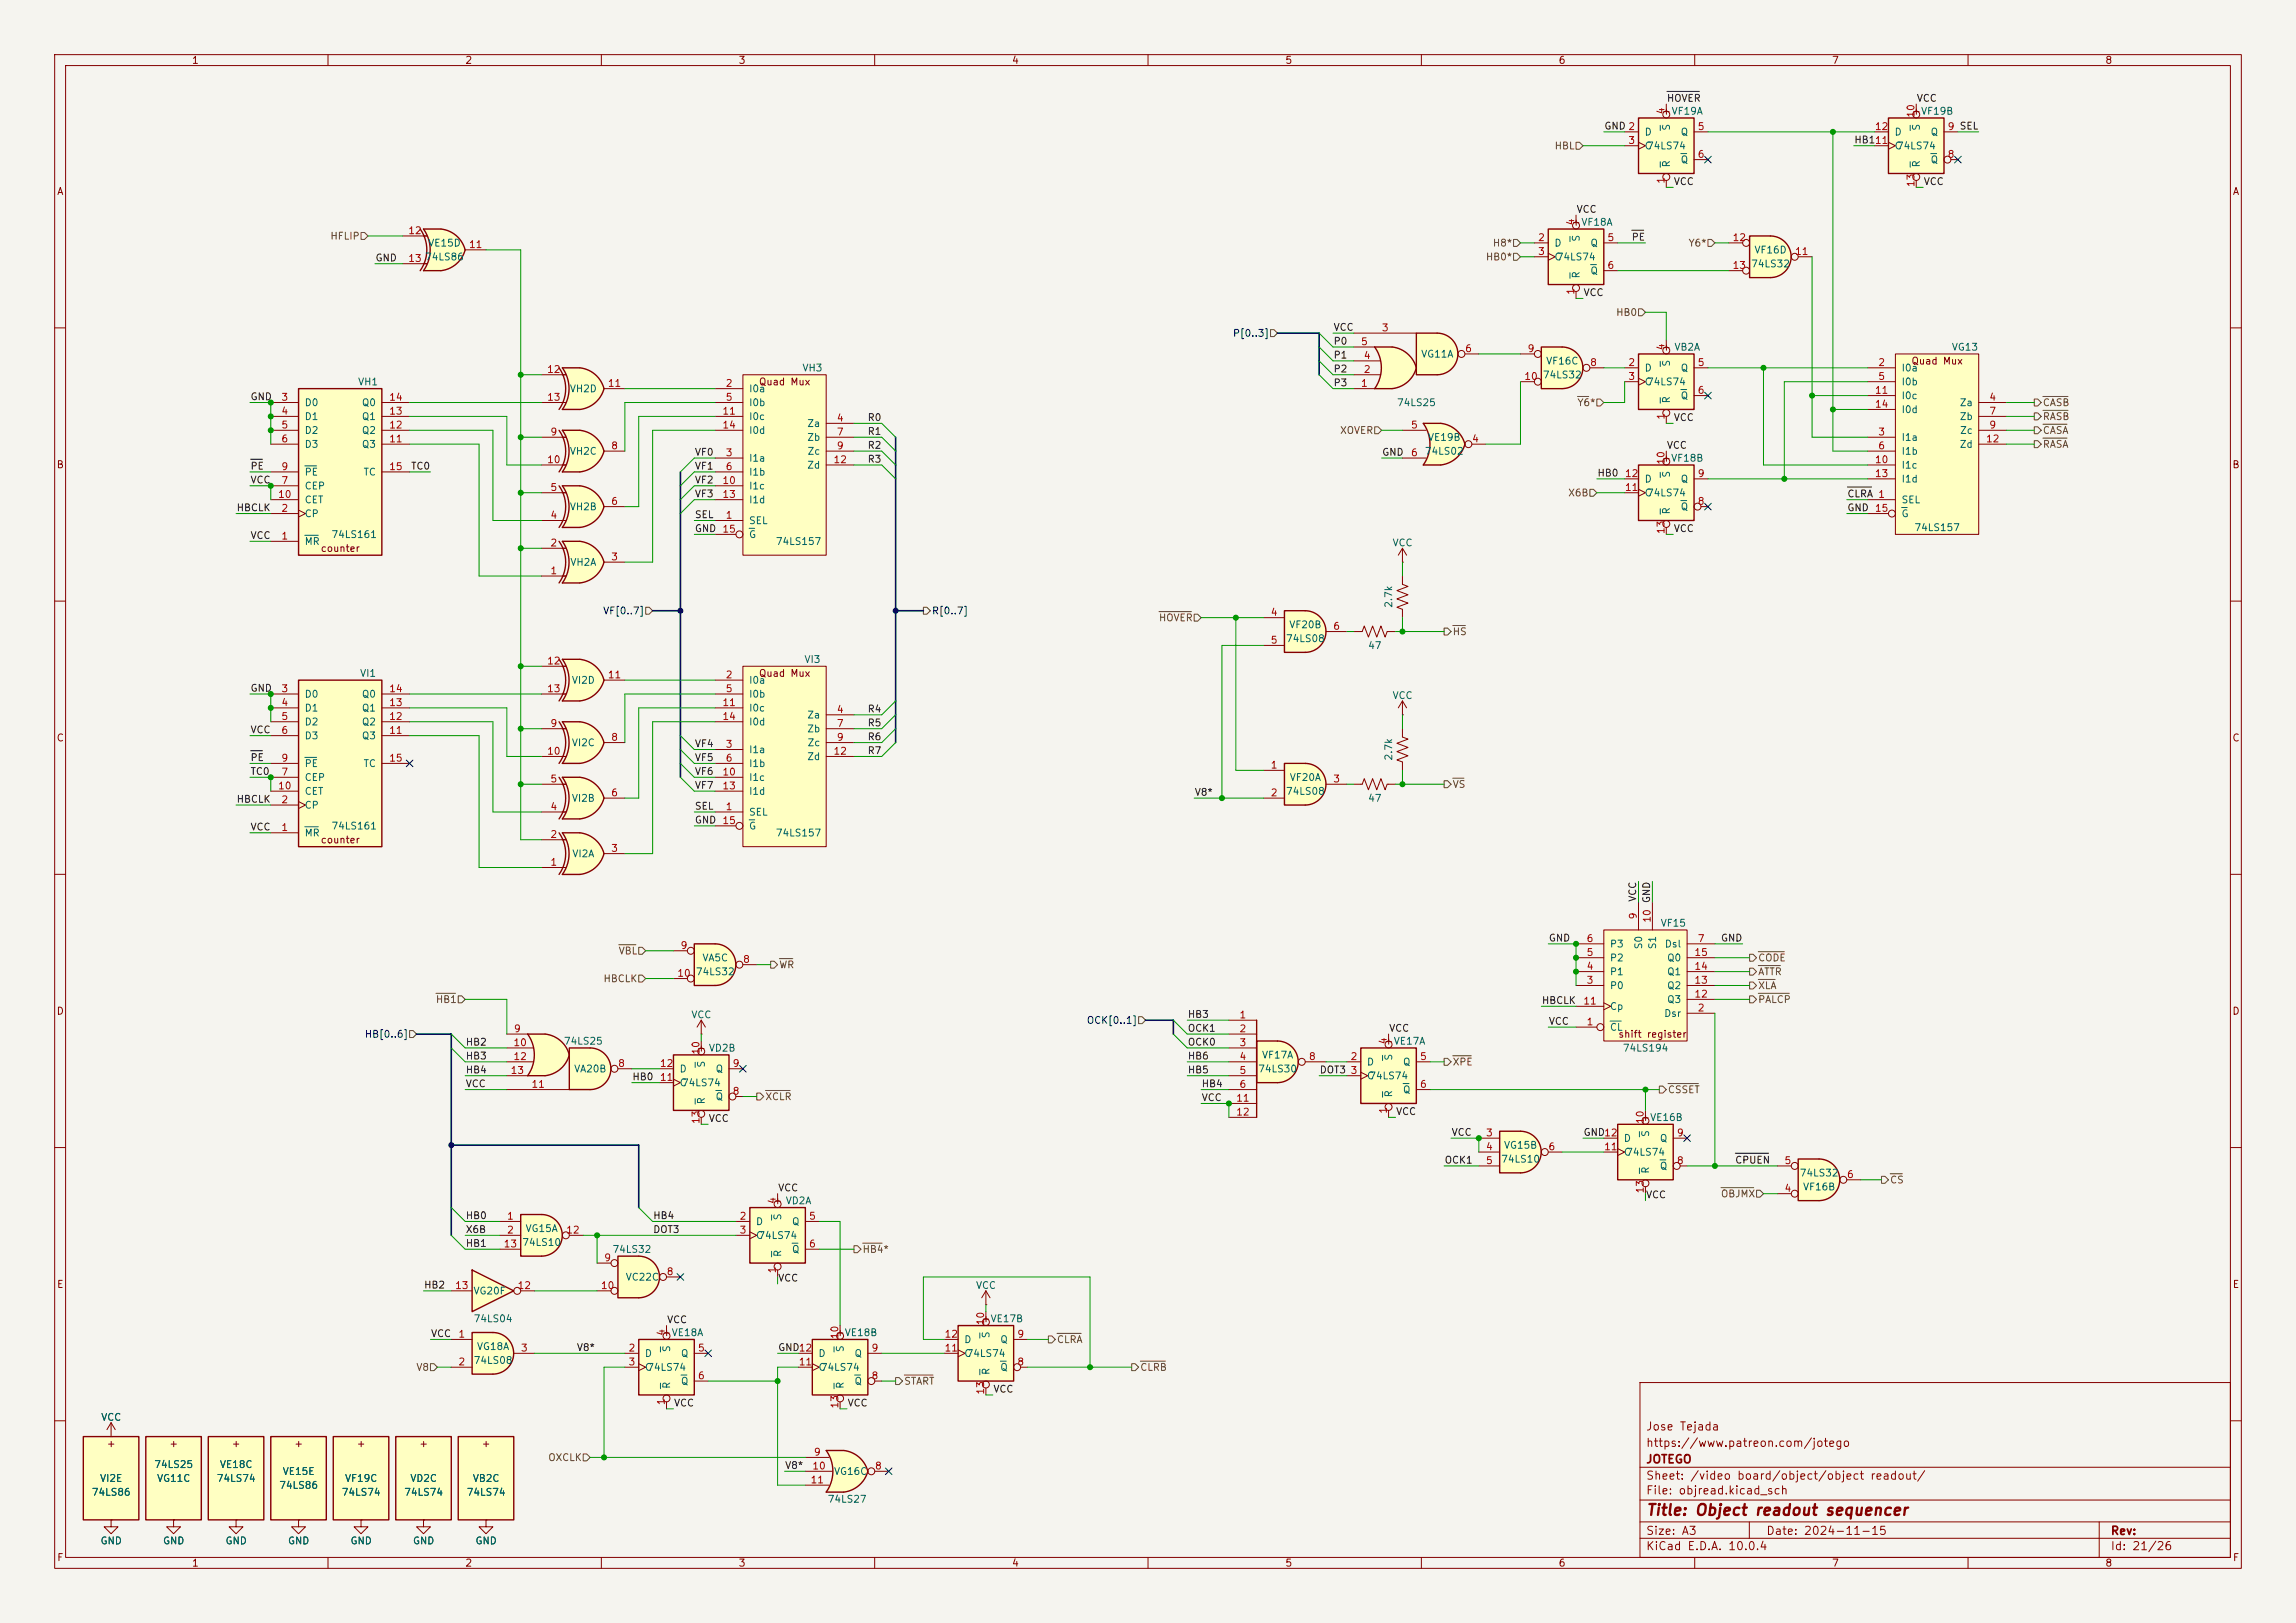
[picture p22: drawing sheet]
<svg xmlns="http://www.w3.org/2000/svg" width="420mm" height="297mm" viewBox="0 0 420 297" stroke-linecap="round" stroke-linejoin="round" font-family="sans-serif">
<defs><g id="words">
<text font-size="2" fill="#840000" x="301" y="277.8">Title: Object readout sequencer</text>
<g font-size="1.5" fill="#840000">
<text x="301" y="262.1">Jose Tejada</text>
<text x="301" y="268.1">JOTEGO</text>
<text x="301" y="265.1">https://www.patreon.com/jotego</text>
<text x="301" y="273.8">File: objread.kicad_sch</text>
<text x="301" y="271.1">Sheet: /video board/object/object readout/</text>
<text x="301" y="281.2">Size: A3</text>
<text x="323" y="281.2">Date: 2024-11-15</text>
<text x="386" y="281.2">Rev:</text>
<text x="301" y="284">KiCad E.D.A. 10.0.4</text>
<text x="386" y="284">Id: 21/26</text>
</g>
<g font-size="1.3" fill="#840000">
<text x="35" y="12">1</text>
<text x="85" y="12">2</text>
<text x="135" y="12">3</text>
<text x="185" y="12">4</text>
<text x="235" y="12">5</text>
<text x="285" y="12">6</text>
<text x="335" y="12">7</text>
<text x="385" y="12">8</text>
<text x="303.9" y="21.3">+VF19A</text>
<text x="349.6" y="21.3">+VF19B</text>
<text x="10.3" y="36">A</text>
<text x="408.3" y="36">A</text>
<text x="287.4" y="41.6">+VF18A</text>
<text x="303.9" y="64.5">+ VB2A</text>
<text x="138.7" y="70.8">Quad Mux</text>
<text x="349.5" y="67">Quad Mux</text>
<text x="10.3" y="86">B</text>
<text x="303.9" y="84.8">+VF18B</text>
<text x="408.2" y="86">B</text>
<text x="58.6" y="101.3">counter</text>
<text x="138.7" y="124.2">Quad Mux</text>
<text x="10.3" y="136">C</text>
<text x="408.2" y="136">C</text>
<text x="58.6" y="154.6">counter</text>
<text x="10.3" y="186">D</text>
<text x="408.2" y="186">D</text>
<text x="253.1" y="191.5">+VE17A</text>
<text x="295.9" y="190.2">shift register</text>
<text x="127.4" y="192.7">+ VD2B</text>
<text x="300.1" y="205.4">+VE16B</text>
<text x="141.4" y="220.7">+ VD2A</text>
<text x="10.3" y="236">E</text>
<text x="408.3" y="236">E</text>
<text x="121" y="244.8">+VE18A</text>
<text x="152.8" y="244.8">+VE18B</text>
<text x="179.5" y="242.3">+VE17B</text>
<text x="19.4" y="265.1">+</text>
<text x="30.9" y="265.1">+</text>
<text x="42.3" y="265.1">+</text>
<text x="53.7" y="265.1">+</text>
<text x="65.2" y="265.1">+</text>
<text x="76.6" y="265.1">+</text>
<text x="88" y="265.1">+</text>
<text x="10.3" y="286">F</text>
<text x="35" y="287">1</text>
<text x="85" y="287">2</text>
<text x="135" y="287">3</text>
<text x="185" y="287">4</text>
<text x="235" y="287">5</text>
<text x="285" y="287">6</text>
<text x="335" y="287">7</text>
<text x="385" y="287">8</text>
<text x="408.3" y="286">F</text>
</g>
<g font-size="1.3" fill="#a90000">
<text x="304.8" y="21" transform="rotate(-90 304.8 21)">4</text>
<text x="350.5" y="21.6" transform="rotate(-90 350.5 21.6)">10</text>
<text x="297.7" y="26.6">3</text>
<text x="310.4" y="24.1">5</text>
<text x="310.4" y="29.2">6</text>
<text x="342.9" y="24.1">12</text>
<text x="356.2" y="29.2">8</text>
<text x="356.2" y="24.1">9 SEL</text>
<text x="304.8" y="33.7" transform="rotate(-90 304.8 33.7)">1</text>
<text x="350.5" y="34.3" transform="rotate(-90 350.5 34.3)">13</text>
<text x="288.3" y="41.3" transform="rotate(-90 288.3 41.3)">4</text>
<text x="74.6" y="43.2">12</text>
<text x="85.7" y="45.7">11</text>
<text x="281.2" y="44.4">2</text>
<text x="281.2" y="47">3</text>
<text x="293.9" y="44.4">5</text>
<text x="316.8" y="44.4">12</text>
<text x="328.3" y="47">11</text>
<text x="74.6" y="48.2">13</text>
<text x="293.9" y="49.5">6</text>
<text x="316.8" y="49.5">13</text>
<text x="288.3" y="54" transform="rotate(-90 288.3 54)">1</text>
<text x="248.8" y="63.5">5</text>
<text x="252.7" y="60.9">3</text>
<text x="267.9" y="64.7">6</text>
<text x="279.3" y="64.7">9</text>
<text x="304.8" y="64.2" transform="rotate(-90 304.8 64.2)">4</text>
<text x="100" y="68.6">12</text>
<text x="111.1" y="71.1">11</text>
<text x="132.6" y="71.1">2</text>
<text x="248.8" y="71.1">1</text>
<text x="249.4" y="68.6">2</text>
<text x="249.4" y="66">4</text>
<text x="278.7" y="69.8">10</text>
<text x="290.8" y="67.3">8</text>
<text x="297.7" y="67.3">2</text>
<text x="297.7" y="69.8">3</text>
<text x="310.4" y="67.3">5</text>
<text x="343.5" y="67.3">2</text>
<text x="343.5" y="69.8">5</text>
<text x="51.4" y="73.6">3</text>
<text x="51.4" y="76.2">4</text>
<text x="71.1" y="76.2">13</text>
<text x="71.1" y="73.6">14</text>
<text x="100" y="73.6">13</text>
<text x="132" y="76.2">11</text>
<text x="132.6" y="73.6">5</text>
<text x="153" y="77.4">4</text>
<text x="304.8" y="76.9" transform="rotate(-90 304.8 76.9)">1</text>
<text x="310.4" y="72.4">6</text>
<text x="342.9" y="72.4">11</text>
<text x="342.9" y="74.9">14</text>
<text x="363.8" y="73.6">4</text>
<text x="363.8" y="76.2">7</text>
<text x="51.4" y="78.7">5</text>
<text x="51.4" y="81.3">6</text>
<text x="71.1" y="81.3">11</text>
<text x="71.1" y="78.7">12</text>
<text x="100.6" y="80">9</text>
<text x="111.7" y="82.5">8</text>
<text x="132" y="78.7">14</text>
<text x="132.6" y="83.8">3</text>
<text x="153" y="80">7</text>
<text x="153" y="82.5">9</text>
<text x="258" y="78.7">5</text>
<text x="258" y="83.8">6</text>
<text x="269.2" y="81.3">4</text>
<text x="343.5" y="80">3</text>
<text x="343.5" y="82.5">6</text>
<text x="363.2" y="81.3">12</text>
<text x="363.8" y="78.7">9</text>
<text x="51.4" y="88.9">7</text>
<text x="51.4" y="86.3">9</text>
<text x="71.1" y="86.3">15</text>
<text x="100" y="85.1">10</text>
<text x="132" y="88.9">10</text>
<text x="132.6" y="86.3">6</text>
<text x="152.4" y="85.1">12</text>
<text x="297.1" y="87.6">12</text>
<text x="304.8" y="85.1" transform="rotate(-90 304.8 85.1)">10</text>
<text x="310.4" y="87.6">9</text>
<text x="342.9" y="85.1">10</text>
<text x="342.9" y="87.6">13</text>
<text x="50.8" y="91.4">10</text>
<text x="51.4" y="94">2</text>
<text x="100.6" y="95.2">4</text>
<text x="100.6" y="90.1">5</text>
<text x="111.7" y="92.7">6</text>
<text x="132" y="91.4">13</text>
<text x="132.6" y="95.2">1</text>
<text x="297.1" y="90.1">11</text>
<text x="310.4" y="92.7">8</text>
<text x="342.9" y="94">15</text>
<text x="51.4" y="99">1</text>
<text x="100.6" y="100.3">2</text>
<text x="132" y="97.8">15</text>
<text x="304.8" y="97.8" transform="rotate(-90 304.8 97.8)">13</text>
<text x="100.6" y="105.4">1</text>
<text x="111.7" y="102.8">3</text>
<text x="232.3" y="113">4</text>
<text x="232.3" y="118.1">5</text>
<text x="243.8" y="115.5">6</text>
<text x="100" y="121.9">12</text>
<text x="111.1" y="124.4">11</text>
<text x="132.6" y="124.4">2</text>
<text x="51.4" y="127">3</text>
<text x="51.4" y="129.5">4</text>
<text x="71.1" y="129.5">13</text>
<text x="71.1" y="127">14</text>
<text x="100" y="127">13</text>
<text x="132" y="129.5">11</text>
<text x="132.6" y="127">5</text>
<text x="153" y="130.8">4</text>
<text x="51.4" y="132.1">5</text>
<text x="51.4" y="134.6">6</text>
<text x="71.1" y="134.6">11</text>
<text x="71.1" y="132.1">12</text>
<text x="100.6" y="133.3">9</text>
<text x="111.7" y="135.9">8</text>
<text x="132" y="132.1">14</text>
<text x="132.6" y="137.1">3</text>
<text x="153" y="133.3">7</text>
<text x="153" y="135.9">9</text>
<text x="51.4" y="142.2">7</text>
<text x="51.4" y="139.7">9</text>
<text x="71.1" y="139.7">15</text>
<text x="100" y="138.4">10</text>
<text x="100.6" y="143.5">5</text>
<text x="132" y="142.2">10</text>
<text x="132.6" y="139.7">6</text>
<text x="152.4" y="138.4">12</text>
<text x="232.3" y="140.9">1</text>
<text x="243.8" y="143.5">3</text>
<text x="50.8" y="144.8">10</text>
<text x="51.4" y="147.3">2</text>
<text x="100.6" y="148.6">4</text>
<text x="111.7" y="146">6</text>
<text x="132" y="144.8">13</text>
<text x="132.6" y="148.6">1</text>
<text x="232.3" y="146">2</text>
<text x="51.4" y="152.4">1</text>
<text x="100.6" y="153.6">2</text>
<text x="132" y="151.1">15</text>
<text x="100.6" y="158.7">1</text>
<text x="111.7" y="156.2">3</text>
<text x="124.4" y="174">9</text>
<text x="290.1" y="172.7">6</text>
<text x="299.7" y="168.3" transform="rotate(-90 299.7 168.3)">9</text>
<text x="302.2" y="169" transform="rotate(-90 302.2 169)">10</text>
<text x="310.4" y="172.7">7</text>
<text x="123.8" y="179">10</text>
<text x="135.8" y="176.5">8</text>
<text x="290.1" y="177.8">4</text>
<text x="290.1" y="175.2">5</text>
<text x="309.8" y="177.8">14</text>
<text x="309.8" y="175.2">15</text>
<text x="289.5" y="184.1">11</text>
<text x="290.1" y="180.3">3</text>
<text x="309.8" y="182.9">12</text>
<text x="309.8" y="180.3">13</text>
<text x="310.4" y="185.4">2</text>
<text x="93.8" y="191.7">10</text>
<text x="93.9" y="189.2">9</text>
<text x="226.6" y="186.7">1</text>
<text x="226.6" y="189.2">2</text>
<text x="226.6" y="191.7">3</text>
<text x="254" y="191.2" transform="rotate(-90 254 191.2)">4</text>
<text x="290.1" y="187.9">1</text>
<text x="93.3" y="196.8">13</text>
<text x="93.8" y="194.3">12</text>
<text x="113" y="195.6">8</text>
<text x="120.6" y="195.6">12</text>
<text x="128.2" y="193.1" transform="rotate(-90 128.2 193.1)">10</text>
<text x="133.9" y="195.6">9</text>
<text x="226.6" y="194.3">4</text>
<text x="226.6" y="196.8">5</text>
<text x="239.3" y="194.3">8</text>
<text x="246.9" y="194.3">2</text>
<text x="246.9" y="196.8">3</text>
<text x="259.6" y="194.3">5</text>
<text x="97.1" y="199.4">11</text>
<text x="120.6" y="198.1">11</text>
<text x="133.9" y="200.6">8</text>
<text x="226" y="201.9">11</text>
<text x="226.6" y="199.4">6</text>
<text x="254" y="203.9" transform="rotate(-90 254 203.9)">1</text>
<text x="259.6" y="199.4">6</text>
<text x="128.2" y="205.8" transform="rotate(-90 128.2 205.8)">13</text>
<text x="226" y="204.4">12</text>
<text x="271.7" y="208.3">3</text>
<text x="301" y="205.8" transform="rotate(-90 301 205.8)">10</text>
<text x="306.6" y="208.3">9</text>
<text x="271.7" y="210.8">4</text>
<text x="271.7" y="213.3">5</text>
<text x="283.1" y="210.8">6</text>
<text x="293.3" y="210.8">11</text>
<text x="306.6" y="213.3">8</text>
<text x="326.3" y="213.3">5</text>
<text x="337.7" y="215.9">6</text>
<text x="142.2" y="220.4" transform="rotate(-90 142.2 220.4)">4</text>
<text x="301" y="218.5" transform="rotate(-90 301 218.5)">13</text>
<text x="326.3" y="218.4">4</text>
<text x="92.6" y="223.5">1</text>
<text x="92.6" y="226">2</text>
<text x="103.5" y="226">12</text>
<text x="135.2" y="223.5">2</text>
<text x="135.2" y="226">3</text>
<text x="147.9" y="223.5">5</text>
<text x="92" y="228.6">13</text>
<text x="110.4" y="231.1">9</text>
<text x="121.8" y="233.7">8</text>
<text x="142.2" y="233.1" transform="rotate(-90 142.2 233.1)">1</text>
<text x="147.9" y="228.6">6</text>
<text x="83.1" y="236.2">13</text>
<text x="94.6" y="236.2">12</text>
<text x="109.8" y="236.2">10</text>
<text x="83.7" y="245.1">1</text>
<text x="121.9" y="244.5" transform="rotate(-90 121.9 244.5)">4</text>
<text x="153.6" y="245.2" transform="rotate(-90 153.6 245.2)">10</text>
<text x="172.7" y="245.1">12</text>
<text x="180.3" y="242.6" transform="rotate(-90 180.3 242.6)">10</text>
<text x="186" y="245.1">9</text>
<text x="83.7" y="250.2">2</text>
<text x="95.2" y="247.6">3</text>
<text x="114.9" y="247.6">2</text>
<text x="114.9" y="250.2">3</text>
<text x="127.6" y="247.6">5</text>
<text x="146" y="250.2">11</text>
<text x="159.3" y="247.6">9</text>
<text x="172.7" y="247.6">11</text>
<text x="186" y="250.2">8</text>
<text x="121.9" y="257.2" transform="rotate(-90 121.9 257.2)">1</text>
<text x="127.6" y="252.7">6</text>
<text x="153.6" y="257.9" transform="rotate(-90 153.6 257.9)">13</text>
<text x="159.3" y="252.7">8</text>
<text x="180.3" y="255.3" transform="rotate(-90 180.3 255.3)">13</text>
<text x="148.5" y="269.2">10</text>
<text x="148.8" y="266.7">9</text>
<text x="159.9" y="269.2">8</text>
<text x="148.2" y="271.8">11</text>
</g>
<g font-size="1.3" fill="#0f0f0f">
<text x="304.8" y="18.9">HOVER</text>
<text x="350.5" y="18.9">VCC</text>
<text x="293.4" y="24">GND 2</text>
<text x="339.1" y="26.5">HB111</text>
<text x="306.1" y="34.2">VCC</text>
<text x="351.8" y="34.2">VCC</text>
<text x="288.3" y="39.2">VCC</text>
<text x="298.4" y="44.3">PE</text>
<text x="68.6" y="48.1">GND</text>
<text x="289.6" y="54.5">VCC</text>
<text x="243.8" y="65.9">P1</text>
<text x="243.8" y="63.4">P0</text>
<text x="243.8" y="60.8">VCC</text>
<text x="243.8" y="71">P3</text>
<text x="243.8" y="68.5">P2</text>
<text x="45.7" y="73.5">GND</text>
<text x="158.6" y="77.3">R0</text>
<text x="306.1" y="77.3">VCC</text>
<text x="127" y="83.7">VF0</text>
<text x="158.6" y="82.4">R2</text>
<text x="158.6" y="79.9">R1</text>
<text x="252.7" y="83.7">GND</text>
<text x="304.8" y="82.4">VCC</text>
<text x="45.7" y="88.8">VCC</text>
<text x="45.7" y="86.2">PE</text>
<text x="75.1" y="86.2">TC0</text>
<text x="127" y="88.8">VF2</text>
<text x="127" y="86.2">VF1</text>
<text x="158.6" y="85">R3</text>
<text x="292.1" y="87.5">HB0</text>
<text x="43.2" y="93.9">HBCLK</text>
<text x="127" y="91.3">VF3</text>
<text x="127" y="95.1">SEL</text>
<text x="337.8" y="93.9">GND</text>
<text x="337.8" y="91.3">CLRA 1</text>
<text x="45.7" y="98.9">VCC</text>
<text x="127" y="97.7">GND</text>
<text x="306.1" y="97.7">VCC</text>
<text x="45.7" y="126.9">GND</text>
<text x="158.6" y="130.7">R4</text>
<text x="45.7" y="134.5">VCC</text>
<text x="127" y="137">VF4</text>
<text x="158.6" y="133.2">R5</text>
<text x="158.6" y="135.8">R6</text>
<text x="45.7" y="142.1">TC0</text>
<text x="45.7" y="139.6">PE</text>
<text x="127" y="142.1">VF6</text>
<text x="127" y="139.6">VF5</text>
<text x="158.6" y="138.3">R7</text>
<text x="43.2" y="147.2">HBCLK</text>
<text x="127" y="144.7">VF7</text>
<text x="127" y="148.5">SEL</text>
<text x="218.4" y="145.9">V8*</text>
<text x="45.7" y="152.3">VCC</text>
<text x="127" y="151">GND</text>
<text x="299.6" y="165.1" transform="rotate(-90 299.6 165.1)">VCC</text>
<text x="302.1" y="165.4" transform="rotate(-90 302.1 165.4)">GND</text>
<text x="283.2" y="172.6">GND</text>
<text x="314.7" y="172.6">GND</text>
<text x="281.9" y="184">HBCLK</text>
<text x="85.1" y="191.6">HB2</text>
<text x="217.2" y="186.6">HB3</text>
<text x="217.2" y="191.6">OCK0</text>
<text x="217.2" y="189.1">OCK1</text>
<text x="254" y="189.1">VCC</text>
<text x="283.2" y="187.8">VCC</text>
<text x="85.1" y="196.7">HB4</text>
<text x="85.1" y="194.2">HB3</text>
<text x="115.6" y="198">HB0</text>
<text x="217.2" y="194.2">HB6</text>
<text x="217.2" y="196.7">HB5</text>
<text x="241.3" y="196.7">DOT3</text>
<text x="85.1" y="199.3">VCC</text>
<text x="219.7" y="201.8">VCC</text>
<text x="219.7" y="199.3">HB4</text>
<text x="129.5" y="205.6">VCC</text>
<text x="255.3" y="204.3">VCC</text>
<text x="265.4" y="208.2">VCC</text>
<text x="289.6" y="208.2">GND12</text>
<text x="264.2" y="213.2">OCK1</text>
<text x="317.3" y="213.2">CPUEN</text>
<text x="142.2" y="218.3">VCC</text>
<text x="301" y="219.6">VCC</text>
<text x="85.1" y="225.9">X6B</text>
<text x="85.1" y="223.4">HB0</text>
<text x="119.4" y="223.4">HB4</text>
<text x="119.4" y="225.9">DOT3</text>
<text x="85.1" y="228.5">HB1</text>
<text x="77.5" y="236.1">HB2</text>
<text x="142.2" y="234.8">VCC</text>
<text x="78.7" y="245">VCC</text>
<text x="121.9" y="242.4">VCC</text>
<text x="105.4" y="247.5">V8*</text>
<text x="142.2" y="247.5">GND12</text>
<text x="123.2" y="257.7">VCC</text>
<text x="154.9" y="257.7">VCC</text>
<text x="181.6" y="255.1">VCC</text>
<text x="143.5" y="269.1">V8*</text>
</g>
<g font-size="1.3" fill="#725600">
<text x="284.3" y="27.6">HBL</text>
<text x="60.3" y="44.2">HFLIP</text>
<text x="271.7" y="48">HB0*</text>
<text x="273" y="45.4">H8*</text>
<text x="308.8" y="45.4">Y6*</text>
<text x="295.5" y="58.1">HB0</text>
<text x="288.4" y="74.6">Y6*</text>
<text x="373.6" y="74.6">CASB</text>
<text x="373.6" y="77.2">RASB</text>
<text x="245" y="79.7">XOVER</text>
<text x="373.6" y="79.7">CASA</text>
<text x="373.6" y="82.3">RASA</text>
<text x="286.7" y="91.1">X6B</text>
<text x="211.9" y="114">HOVER</text>
<text x="265.6" y="116.5">HS</text>
<text x="265.6" y="144.5">VS</text>
<text x="113.1" y="175">VBL</text>
<text x="142.4" y="177.5">WR</text>
<text x="321.5" y="178.8">ATTR</text>
<text x="321.5" y="176.2">CODE</text>
<text x="79.6" y="183.9">HB1</text>
<text x="110.3" y="180">HBCLK</text>
<text x="321.5" y="181.3">XLA</text>
<text x="321.5" y="183.9">PALCP</text>
<text x="265.6" y="195.3">XPE</text>
<text x="139.9" y="201.6">XCLR</text>
<text x="305" y="200.4">CSSET</text>
<text x="314.7" y="219.4">OBJMX</text>
<text x="345.6" y="216.9">CS</text>
<text x="157.7" y="229.6">HB4*</text>
<text x="76" y="251.2">V8</text>
<text x="193.2" y="246.1">CLRA</text>
<text x="208.5" y="251.2">CLRB</text>
<text x="165.3" y="253.7">START</text>
<text x="100.2" y="267.7">OXCLK</text>
</g>
<g font-size="1.3" fill="#006464">
<text x="300.7" y="25.1">D</text>
<text x="300.7" y="27.6">C</text>
<text x="301.2" y="27.6">74LS74</text>
<text x="305.8" y="24" transform="rotate(-90 305.8 24)">S</text>
<text x="307.3" y="25.1">Q</text>
<text x="346.5" y="27.6">C</text>
<text x="346.5" y="25.1">D</text>
<text x="346.9" y="27.6">74LS74</text>
<text x="351.5" y="24" transform="rotate(-90 351.5 24)">S</text>
<text x="353.1" y="25.1">Q</text>
<text x="305.8" y="30.7" transform="rotate(-90 305.8 30.7)">R</text>
<text x="307.3" y="30.2">Q</text>
<text x="351.5" y="30.7" transform="rotate(-90 351.5 30.7)">R</text>
<text x="353.1" y="30.2">Q</text>
<text x="77.6" y="48">74LS86</text>
<text x="78.2" y="45.4">VE15D</text>
<text x="284.2" y="45.4">D</text>
<text x="284.2" y="48">C</text>
<text x="284.7" y="48">74LS74</text>
<text x="289.3" y="44.3" transform="rotate(-90 289.3 44.3)">S</text>
<text x="290.8" y="45.4">Q</text>
<text x="320.8" y="46.7">VF16D</text>
<text x="289.3" y="51.1" transform="rotate(-90 289.3 51.1)">R</text>
<text x="290.8" y="50.5">Q</text>
<text x="320.2" y="49.2">74LS32</text>
<text x="259.9" y="65.7">VG11A</text>
<text x="356.9" y="64.5">VG13</text>
<text x="65.4" y="70.8">VH1</text>
<text x="146.7" y="68.3">VH3</text>
<text x="282.1" y="69.6">74LS32</text>
<text x="282.7" y="67">VF16C</text>
<text x="300.7" y="68.3">D</text>
<text x="300.7" y="70.8">C</text>
<text x="301.2" y="70.8">74LS74</text>
<text x="305.8" y="67.2" transform="rotate(-90 305.8 67.2)">S</text>
<text x="307.3" y="68.3">Q</text>
<text x="347.7" y="68.3">I0a</text>
<text x="347.7" y="70.8">I0b</text>
<text x="55.6" y="74.6">D0</text>
<text x="55.6" y="77.2">D1</text>
<text x="66.1" y="77.2">Q1</text>
<text x="66.1" y="74.6">Q0</text>
<text x="104.1" y="72.1">VH2D</text>
<text x="136.9" y="72.1">I0a</text>
<text x="136.9" y="74.6">I0b</text>
<text x="136.9" y="77.2">I0c</text>
<text x="255.4" y="74.6">74LS25</text>
<text x="305.8" y="73.9" transform="rotate(-90 305.8 73.9)">R</text>
<text x="307.3" y="73.4">Q</text>
<text x="347.7" y="73.4">I0c</text>
<text x="347.7" y="75.9">I0d</text>
<text x="358.4" y="74.6">Za</text>
<text x="358.4" y="77.2">Zb</text>
<text x="55.6" y="79.7">D2</text>
<text x="55.6" y="82.3">D3</text>
<text x="66.1" y="82.3">Q3</text>
<text x="66.1" y="79.7">Q2</text>
<text x="104.1" y="83.5">VH2C</text>
<text x="136.9" y="79.7">I0d</text>
<text x="147.6" y="78.4">Za</text>
<text x="147.6" y="81">Zb</text>
<text x="147.6" y="83.5">Zc</text>
<text x="260.5" y="83.5">74LS02</text>
<text x="261.1" y="81">VE19B</text>
<text x="347.7" y="81">I1a</text>
<text x="347.7" y="83.5">I1b</text>
<text x="358.4" y="82.3">Zd</text>
<text x="358.4" y="79.7">Zc</text>
<text x="55.6" y="89.9">CEP</text>
<text x="55.6" y="87.3">PE</text>
<text x="66.4" y="87.3">TC</text>
<text x="136.9" y="84.8">I1a</text>
<text x="136.9" y="87.3">I1b</text>
<text x="136.9" y="89.9">I1c</text>
<text x="147.6" y="86.1">Zd</text>
<text x="300.7" y="88.6">D</text>
<text x="305.8" y="87.5" transform="rotate(-90 305.8 87.5)">S</text>
<text x="307.3" y="88.6">Q</text>
<text x="347.7" y="86.1">I1c</text>
<text x="347.7" y="88.6">I1d</text>
<text x="55.6" y="95">CP</text>
<text x="55.6" y="92.4">CET</text>
<text x="104.1" y="93.7">VH2B</text>
<text x="136.9" y="92.4">I1d</text>
<text x="300.7" y="91.1">C</text>
<text x="301.2" y="91.1">74LS74</text>
<text x="305.8" y="94.2" transform="rotate(-90 305.8 94.2)">R</text>
<text x="307.3" y="93.7">Q</text>
<text x="347.7" y="92.4">SEL</text>
<text x="347.7" y="95">G</text>
<text x="55.6" y="100">MR</text>
<text x="60.5" y="98.8">74LS161</text>
<text x="136.9" y="96.2">SEL</text>
<text x="136.9" y="98.8">G</text>
<text x="141.8" y="100">74LS157</text>
<text x="254.6" y="100.3">VCC</text>
<text x="350.1" y="97.5">74LS157</text>
<text x="104.2" y="103.8">VH2A</text>
<text x="255" y="111.3" transform="rotate(-90 255 111.3)">2.7k</text>
<text x="235.1" y="117.8">74LS08</text>
<text x="235.7" y="115.3">VF20B</text>
<text x="250.1" y="119.1">47</text>
<text x="65.8" y="124.2">VI1</text>
<text x="104.5" y="125.4">VI2D</text>
<text x="136.9" y="125.4">I0a</text>
<text x="147" y="121.6">VI3</text>
<text x="55.6" y="128">D0</text>
<text x="55.6" y="130.5">D1</text>
<text x="66.1" y="130.5">Q1</text>
<text x="66.1" y="128">Q0</text>
<text x="136.9" y="128">I0b</text>
<text x="136.9" y="130.5">I0c</text>
<text x="147.6" y="131.8">Za</text>
<text x="254.6" y="128.2">VCC</text>
<text x="55.6" y="133.1">D2</text>
<text x="55.6" y="135.6">D3</text>
<text x="66.1" y="135.6">Q3</text>
<text x="66.1" y="133.1">Q2</text>
<text x="104.5" y="136.9">VI2C</text>
<text x="136.9" y="133.1">I0d</text>
<text x="147.6" y="134.3">Zb</text>
<text x="147.6" y="136.9">Zc</text>
<text x="55.6" y="143.2">CEP</text>
<text x="55.6" y="140.7">PE</text>
<text x="66.4" y="140.7">TC</text>
<text x="136.9" y="138.1">I1a</text>
<text x="136.9" y="140.7">I1b</text>
<text x="136.9" y="143.2">I1c</text>
<text x="147.6" y="139.4">Zd</text>
<text x="235.8" y="143.2">VF20A</text>
<text x="255" y="139.3" transform="rotate(-90 255 139.3)">2.7k</text>
<text x="55.6" y="148.3">CP</text>
<text x="55.6" y="145.8">CET</text>
<text x="104.5" y="147">VI2B</text>
<text x="136.9" y="149.6">SEL</text>
<text x="136.9" y="145.8">I1d</text>
<text x="235.1" y="145.8">74LS08</text>
<text x="250.1" y="147">47</text>
<text x="55.6" y="153.4">MR</text>
<text x="60.5" y="152.1">74LS161</text>
<text x="136.9" y="152.1">G</text>
<text x="141.8" y="153.4">74LS157</text>
<text x="104.6" y="157.2">VI2A</text>
<text x="294.4" y="173.7">P3</text>
<text x="300.7" y="173.8" transform="rotate(-90 300.7 173.8)">S0</text>
<text x="303.2" y="173.8" transform="rotate(-90 303.2 173.8)">S1</text>
<text x="303.7" y="169.9">VF15</text>
<text x="304.4" y="173.7">Dsl</text>
<text x="127.2" y="178.8">74LS32</text>
<text x="128.4" y="176.2">VA5C</text>
<text x="294.4" y="178.8">P1</text>
<text x="294.4" y="176.2">P2</text>
<text x="304.9" y="178.8">Q1</text>
<text x="304.9" y="176.2">Q0</text>
<text x="294.4" y="181.3">P0</text>
<text x="294.4" y="185.1">Cp</text>
<text x="304.9" y="183.9">Q3</text>
<text x="304.9" y="181.3">Q2</text>
<text x="103" y="191.5">74LS25</text>
<text x="126.4" y="186.6">VCC</text>
<text x="294.4" y="188.9">CL</text>
<text x="304.3" y="186.4">Dsr</text>
<text x="104.9" y="196.6">VA20B</text>
<text x="124.2" y="196.6">D</text>
<text x="129.2" y="195.5" transform="rotate(-90 129.2 195.5)">S</text>
<text x="130.8" y="196.6">Q</text>
<text x="230" y="196.6">74LS30</text>
<text x="230.7" y="194">VF17A</text>
<text x="249.9" y="195.3">D</text>
<text x="249.9" y="197.8">C</text>
<text x="250.4" y="197.8">74LS74</text>
<text x="255" y="194.2" transform="rotate(-90 255 194.2)">S</text>
<text x="256.5" y="195.3">Q</text>
<text x="296.7" y="192.7">74LS194</text>
<text x="124.2" y="199.1">C</text>
<text x="124.6" y="199.1">74LS74</text>
<text x="129.2" y="202.2" transform="rotate(-90 129.2 202.2)">R</text>
<text x="130.8" y="201.6">Q</text>
<text x="255" y="200.9" transform="rotate(-90 255 200.9)">R</text>
<text x="256.5" y="200.4">Q</text>
<text x="296.9" y="209.3">D</text>
<text x="302" y="208.2" transform="rotate(-90 302 208.2)">S</text>
<text x="303.5" y="209.3">Q</text>
<text x="274.5" y="213.1">74LS10</text>
<text x="275" y="210.5">VG15B</text>
<text x="296.9" y="211.8">C</text>
<text x="297.4" y="211.8">74LS74</text>
<text x="302" y="214.9" transform="rotate(-90 302 214.9)">R</text>
<text x="303.5" y="214.3">Q</text>
<text x="329.1" y="215.6">74LS32</text>
<text x="329.7" y="218.1">VF16B</text>
<text x="96" y="225.8">VG15A</text>
<text x="138.2" y="224.5">D</text>
<text x="138.2" y="227">C</text>
<text x="138.6" y="227">74LS74</text>
<text x="143.2" y="223.4" transform="rotate(-90 143.2 223.4)">S</text>
<text x="144.8" y="224.5">Q</text>
<text x="95.4" y="228.3">74LS10</text>
<text x="111.9" y="229.6">74LS32</text>
<text x="143.2" y="230.1" transform="rotate(-90 143.2 230.1)">R</text>
<text x="144.8" y="229.6">Q</text>
<text x="86.5" y="237.2">VG20F</text>
<text x="114.3" y="234.7">VC22C</text>
<text x="178.4" y="236.2">VCC</text>
<text x="86.5" y="242.3">74LS04</text>
<text x="181.3" y="245" transform="rotate(-90 181.3 245)">S</text>
<text x="86.5" y="249.9">74LS08</text>
<text x="87.1" y="247.4">VG18A</text>
<text x="117.9" y="248.6">D</text>
<text x="117.9" y="251.2">C</text>
<text x="118.3" y="251.2">74LS74</text>
<text x="122.9" y="247.5" transform="rotate(-90 122.9 247.5)">S</text>
<text x="124.5" y="248.6">Q</text>
<text x="149.6" y="251.2">C</text>
<text x="149.6" y="248.6">D</text>
<text x="150" y="251.2">74LS74</text>
<text x="154.6" y="247.5" transform="rotate(-90 154.6 247.5)">S</text>
<text x="156.2" y="248.6">Q</text>
<text x="176.3" y="248.6">C</text>
<text x="176.3" y="246.1">D</text>
<text x="176.7" y="248.6">74LS74</text>
<text x="181.3" y="251.7" transform="rotate(-90 181.3 251.7)">R</text>
<text x="182.9" y="251.2">Q</text>
<text x="182.9" y="246.1">Q</text>
<text x="122.9" y="254.3" transform="rotate(-90 122.9 254.3)">R</text>
<text x="124.5" y="253.7">Q</text>
<text x="154.6" y="254.3" transform="rotate(-90 154.6 254.3)">R</text>
<text x="156.2" y="253.7">Q</text>
<text x="18.4" y="260.3">VCC</text>
<text x="28.1" y="268.9">74LS25</text>
<text x="40.1" y="268.9">VE18C</text>
<text x="16.7" y="274">74LS86</text>
<text x="18.2" y="271.5">VI2E</text>
<text x="28.6" y="271.5">VG11C</text>
<text x="39.5" y="271.5">74LS74</text>
<text x="51" y="272.8">74LS86</text>
<text x="51.6" y="270.2">VE15E</text>
<text x="62.4" y="274">74LS74</text>
<text x="63" y="271.5">VF19C</text>
<text x="73.8" y="274">74LS74</text>
<text x="74.9" y="271.5">VD2C</text>
<text x="85.3" y="274">74LS74</text>
<text x="86.4" y="271.5">VB2C</text>
<text x="151.3" y="275.3">74LS27</text>
<text x="152.4" y="270.2">VG16C</text>
<text x="18.3" y="282.9">GND</text>
<text x="29.7" y="282.9">GND</text>
<text x="41.1" y="282.9">GND</text>
<text x="52.6" y="282.9">GND</text>
<text x="64" y="282.9">GND</text>
<text x="75.4" y="282.9">GND</text>
<text x="86.9" y="282.9">GND</text>
</g>
<g font-size="1.3" fill="#000084">
<text x="225.4" y="61.9">P[0..3]</text>
<text x="110.2" y="112.7">VF[0..7]</text>
<text x="170.4" y="112.7">R[0..7]</text>
<text x="66.6" y="190.2">HB[0..6]</text>
<text x="198.7" y="187.7">OCK[0..1]</text>
</g>
</g></defs>
<path d="M0 0h420v297h-420z" fill="#f5f4ef" stroke="#f5f4ef" stroke-width=".18"/>
<g fill="none" stroke="#840000" stroke-width=".18">
<path d="M10 10h400v277h-400zM12 12h396v273h-396zM60 10v2M110 10v2M160 10v2M210 10v2M260 10v2M310 10v2M360 10v2M10 60h2M408 60h2M10 110h2"/>
<path d="M408 110h2M10 160h2M408 160h2M10 210h2M408 210h2M300 253h108v32h-108zM10 260h2M300 278.5h108M300 274.5h108M300 268.5h108M320 278.5v3M384 278.5v6.5"/>
<path d="M408 260h2M60 285v2M110 285v2M160 285v2M210 285v2M260 285v2M300 281.5h108M310 285v2M360 285v2"/>
</g>
<path d="M90.2 243.8a3.8 3.8 0 0 1 3.8 3.8 3.8 3.8 0 0 1-3.8 3.9z" fill="#ffffc2" stroke="#ffffc2" stroke-width=".18"/>
<path d="M86.4 243.8h3.8v7.7h-3.8z" fill="#ffffc2"/>
<path d="M86.4 243.8h3.8a3.8 3.8 0 0 1 3.8 3.8 3.8 3.8 0 0 1-3.8 3.9h-3.8z" fill="none" stroke="#840000" stroke-width=".25"/>
<path d="M82.5 245.1h3.9M82.5 250.2h3.9M94 247.6h3.8M88.9 278.1v1.3h1.3l-1.3 1.3-1.3-1.3h1.3M88.9 278.1h.1" fill="none" stroke="#840000" stroke-width=".18"/>
<path d="M83.8 262.9h10.2v15.2h-10.2z" fill="#ffffc2"/>
<path d="M83.8 262.9h10.2v15.2h-10.2z" fill="none" stroke="#840000" stroke-width=".25"/>
<path d="M295.9 205.7h10.2v10.2h-10.2z" fill="#ffffc2"/>
<path d="M295.9 205.7h10.2v10.2h-10.2z" fill="none" stroke="#840000" stroke-width=".25"/>
<g fill="none" stroke="#840000" stroke-width=".18">
<path d="M293.4 208.3h2.5M293.4 210.8h2.5M295.9 210.2l1.3 .6-1.3 .7M301 203.2v1.3M301 217.2v1.2M306.1 208.3h2.5M307.3 213.4h1.3"/>
<circle cx="301" cy="205.1" r=".63"/>
<circle cx="301" cy="216.5" r=".63"/>
<circle cx="306.7" cy="213.4" r=".63"/>
</g>
<path d="M299.9 207.1v.9M299.9 213.7v1.1M303.6 212.3h1.1" fill="none" stroke="#006464" stroke-width=".18"/>
<path d="M299.7 64.8h10.2v10.1h-10.2z" fill="#ffffc2"/>
<path d="M299.7 64.8h10.2v10.1h-10.2z" fill="none" stroke="#840000" stroke-width=".25"/>
<g fill="none" stroke="#840000" stroke-width=".18">
<path d="M297.2 67.3h2.5M297.2 69.9h2.5M299.7 69.2l1.3 .7-1.3 .6M304.8 62.2v1.3M304.8 76.2v1.3M309.9 67.3h2.5M309.9 72.4h2.5"/>
<circle cx="304.8" cy="75.6" r=".63"/>
<circle cx="304.8" cy="64.1" r=".63"/>
</g>
<path d="M303.7 66.1v1M303.7 72.8v1M307.5 71.3h1" fill="none" stroke="#006464" stroke-width=".18"/>
<path d="M72.4 262.9h10.1v15.2h-10.1z" fill="#ffffc2"/>
<path d="M72.4 262.9h10.1v15.2h-10.1z" fill="none" stroke="#840000" stroke-width=".25"/>
<path d="M66 278.1v1.3h1.3l-1.3 1.3-1.2-1.3h1.2M66 278.1h.1" fill="none" stroke="#840000" stroke-width=".18"/>
<path d="M61 262.9h10.1v15.2h-10.1z" fill="#ffffc2"/>
<path d="M61 262.9h10.1v15.2h-10.1z" fill="none" stroke="#840000" stroke-width=".25"/>
<path d="M102.9 78.7h3.1M102.9 86.4h3.1" fill="none" stroke="#ffffc2" stroke-width=".18"/>
<g fill="#ffffc2" stroke="#ffffc2" stroke-width=".18">
<path d="M105.5 81.2l5 1.4a5.2 5.2 0 0 1-4.4 3.8z"/>
<path d="M106.1 78.7a5.1 5.1 0 0 1 4.4 3.9l-5 1.2z"/>
</g>
<path d="M102.9 78.7h3.1v7.7h-3.1a6.7 6.7 0 0 0 0-7.7z" fill="#ffffc2"/>
<path d="M102.3 78.7a6.6 6.6 0 0 1 0 7.7M106 86.4h-3.1a6.6 6.6 0 0 0 0-7.7h3.1a5.1 5.1 0 0 1 4.5 3.9 5.2 5.2 0 0 1-4.4 3.8" fill="none" stroke="#840000" stroke-width=".25"/>
<path d="M99.1 80h4.4M99.1 85.1h4.4M110.5 82.6h3.8M43.2 278.1v1.3h1.2l-1.2 1.3-1.3-1.3h1.3M43.2 278.1h.1M54.6 278.1v1.3h1.3l-1.3 1.3-1.3-1.3h1.3M54.6 278.1h.1" fill="none" stroke="#840000" stroke-width=".18"/>
<path d="M135.9 68.6h15.2v33h-15.2z" fill="#ffffc2"/>
<g fill="none" stroke="#840000" stroke-width=".18">
<path d="M130.8 71.1h5.1M130.8 73.7h5.1M130.8 76.2h5.1M130.8 78.7h5.1M135.9 68.6h15.2v33h-15.2zM151.1 77.5h5.1M130.8 95.3h5.1M130.8 83.8h5.1M130.8 86.4h5.1M130.8 88.9h5.1M130.8 91.4h5.1M130.8 97.8h3.8"/>
<path d="M151.1 80h5.1M151.1 82.6h5.1M151.1 85.1h5.1M256.5 105.4v1.5l1.1 .4-2.1 .8 2.1 .7-2.1 .8 2.1 .8-2.1 .7 1 .4v1.5M256.5 102.9h.1M256.5 100.3v2.6M256.5 100.3l-.7 1.3M256.5 100.3l.8 1.3"/>
<circle cx="135.3" cy="97.8" r=".63"/>
</g>
<path d="M137 96.7h1" fill="none" stroke="#006464" stroke-width=".18"/>
<path d="M49.5 262.9h10.2v15.2h-10.2z" fill="#ffffc2"/>
<path d="M49.5 262.9h10.2v15.2h-10.2z" fill="none" stroke="#840000" stroke-width=".25"/>
<path d="M38.1 262.9h10.2v15.2h-10.2z" fill="#ffffc2"/>
<path d="M38.1 262.9h10.2v15.2h-10.2z" fill="none" stroke="#840000" stroke-width=".25"/>
<path d="M20.3 262.9h.1M20.3 260.3l-.7 1.3M20.3 260.3l.8 1.3M20.3 260.3v2.6" fill="none" stroke="#840000" stroke-width=".18"/>
<path d="M238.8 139.7a3.8 3.8 0 0 1 3.7 3.8 3.8 3.8 0 0 1-3.7 3.8z" fill="#ffffc2" stroke="#ffffc2" stroke-width=".18"/>
<path d="M234.9 139.7h3.9v7.6h-3.9z" fill="#ffffc2"/>
<path d="M234.9 139.7h3.9a3.8 3.8 0 0 1 3.7 3.8 3.8 3.8 0 0 1-3.7 3.8h-3.9z" fill="none" stroke="#840000" stroke-width=".25"/>
<path d="M256.5 130.8h.1M256.5 133.4v1.5l1.1 .4-2.1 .7 2.1 .8-2.1 .7 2.1 .8-2.1 .8 1 .3v1.6M256.5 128.3l-.7 1.2M256.5 128.3l.8 1.2M256.5 128.3v2.5M231.1 141h3.8M231.1 146.1h3.8M242.6 143.5h3.8M247.6 143.5h1.6l.4-1 .7 2 .8-2 .7 2 .8-2 .8 2 .3-1h1.6M20.3 278.1v1.3h1.3l-1.3 1.3-1.3-1.3h1.3M20.3 278.1h.1" fill="none" stroke="#840000" stroke-width=".18"/>
<path d="M15.2 262.9h10.2v15.2h-10.2z" fill="#ffffc2"/>
<path d="M15.2 262.9h10.2v15.2h-10.2z" fill="none" stroke="#840000" stroke-width=".25"/>
<path d="M26.7 262.9h10.1v15.2h-10.1z" fill="#ffffc2"/>
<path d="M26.7 262.9h10.1v15.2h-10.1z" fill="none" stroke="#840000" stroke-width=".25"/>
<path d="M31.7 278.1v1.3h1.3l-1.3 1.3-1.2-1.3h1.2M31.7 278.1h.1" fill="none" stroke="#840000" stroke-width=".18"/>
<path d="M278.1 207a3.8 3.8 0 0 1 3.8 3.8 3.8 3.8 0 0 1-3.8 3.8z" fill="#ffffc2" stroke="#ffffc2" stroke-width=".18"/>
<path d="M274.3 207h3.8v7.6h-3.8z" fill="#ffffc2"/>
<path d="M274.3 207h3.8a3.8 3.8 0 0 1 3.8 3.8 3.8 3.8 0 0 1-3.8 3.8h-3.8z" fill="none" stroke="#840000" stroke-width=".25"/>
<g fill="none" stroke="#840000" stroke-width=".18">
<path d="M270.5 208.3h3.8M270.5 210.8h3.8M270.5 213.4h3.8M283.2 210.8h2.5"/>
<circle cx="282.6" cy="210.8" r=".63"/>
</g>
<path d="M102.9 67.3h3.1M102.9 74.9h3.1" fill="none" stroke="#ffffc2" stroke-width=".18"/>
<g fill="#ffffc2" stroke="#ffffc2" stroke-width=".18">
<path d="M105.5 69.8l5 1.3a5.2 5.2 0 0 1-4.4 3.8z"/>
<path d="M106.1 67.3a5.1 5.1 0 0 1 4.4 3.8l-5 1.3z"/>
</g>
<path d="M102.9 67.3h3.1v7.6h-3.1a6.7 6.7 0 0 0 0-7.6z" fill="#ffffc2"/>
<path d="M102.3 67.3a6.6 6.6 0 0 1 0 7.6M102.9 67.3h3.1a5.1 5.1 0 0 1 4.5 3.8 5.2 5.2 0 0 1-4.4 3.8h-3.2a6.6 6.6 0 0 0 0-7.6z" fill="none" stroke="#840000" stroke-width=".25"/>
<path d="M99.1 68.6h4.4M99.1 73.7h4.4M110.5 71.1h3.8" fill="none" stroke="#840000" stroke-width=".18"/>
<path d="M260.3 77.5h3.2M260.3 85.1h3.2" fill="none" stroke="#ffffc2" stroke-width=".18"/>
<g fill="#ffffc2" stroke="#ffffc2" stroke-width=".18">
<path d="M263 79.9l5 1.4a5.2 5.2 0 0 1-4.4 3.8z"/>
<path d="M263.6 77.5a5.1 5.1 0 0 1 4.4 3.8l-5 1.3z"/>
</g>
<path d="M260.3 77.5h3.2v7.6h-3.2a6.7 6.7 0 0 0 0-7.6z" fill="#ffffc2"/>
<path d="M260.3 77.5h3.2a5.1 5.1 0 0 1 4.5 3.8 5.2 5.2 0 0 1-4.4 3.8h-3.3a6.6 6.6 0 0 0 0-7.6z" fill="none" stroke="#840000" stroke-width=".25"/>
<g fill="none" stroke="#840000" stroke-width=".18">
<path d="M256.5 78.7h4.4M256.5 83.8h4.4M269.2 81.3h2.6"/>
<circle cx="268.6" cy="81.3" r=".63"/>
</g>
<path d="M251.5 71.1h3.1M251.5 63.5h3.1" fill="none" stroke="#ffffc2" stroke-width=".18"/>
<g fill="#ffffc2" stroke="#ffffc2" stroke-width=".18">
<path d="M254.7 63.5a5.2 5.2 0 0 1 4.4 3.8l-5 1.4z"/>
<path d="M254.1 66l5 1.3a5.1 5.1 0 0 1-4.4 3.8z"/>
</g>
<path d="M251.5 63.5h3.1v7.6h-3.1a6.6 6.6 0 0 0 0-7.6z" fill="#ffffc2"/>
<path d="M262.9 61a3.8 3.8 0 0 1 3.8 3.8 3.8 3.8 0 0 1-3.8 3.8z" fill="#ffffc2" stroke="#ffffc2" stroke-width=".18"/>
<path d="M259.1 61h3.8v7.6h-3.8z" fill="#ffffc2"/>
<path d="M254.6 63.5h-3.1a6.6 6.6 0 0 1 0 7.6h3.1M254.7 63.5a5.2 5.2 0 0 1 4.4 3.8 5.1 5.1 0 0 1-4.4 3.8M259.1 61h3.8a3.8 3.8 0 0 1 3.8 3.8 3.8 3.8 0 0 1-3.8 3.8h-3.8z" fill="none" stroke="#840000" stroke-width=".25"/>
<g fill="none" stroke="#840000" stroke-width=".18">
<path d="M247.6 71.1h3.9M247.6 68.6h4.9M247.6 66h4.9M247.6 63.5h3.9M247.6 61h11.5M268 64.8h2.5"/>
<circle cx="267.3" cy="64.8" r=".63"/>
</g>
<path d="M283.2 41.9h10.2v10.2h-10.2z" fill="#ffffc2"/>
<path d="M283.2 41.9h10.2v10.2h-10.2z" fill="none" stroke="#840000" stroke-width=".25"/>
<g fill="none" stroke="#840000" stroke-width=".18">
<path d="M288.3 39.4v1.2M280.7 44.5h2.5M280.7 47h2.5M283.2 46.4l1.3 .6-1.3 .6M288.3 53.3v1.3M293.4 44.5h2.5M293.4 49.5h2.5"/>
<circle cx="288.3" cy="52.7" r=".63"/>
<circle cx="288.3" cy="41.3" r=".63"/>
</g>
<path d="M287.2 43.3v.9M287.2 49.9v1M290.9 48.4h1.1" fill="none" stroke="#006464" stroke-width=".18"/>
<path d="M238.8 111.8a3.8 3.8 0 0 1 3.7 3.8 3.8 3.8 0 0 1-3.7 3.8z" fill="#ffffc2" stroke="#ffffc2" stroke-width=".18"/>
<path d="M234.9 111.8h3.9v7.6h-3.9z" fill="#ffffc2"/>
<path d="M234.9 111.8h3.9a3.8 3.8 0 0 1 3.7 3.8 3.8 3.8 0 0 1-3.7 3.8h-3.9z" fill="none" stroke="#840000" stroke-width=".25"/>
<path d="M231.1 113h3.8M231.1 118.1h3.8M242.6 115.6h3.8M247.6 115.6h1.6l.4-1 .7 2 .8-2 .7 2 .8-2 .8 2 .3-1h1.6" fill="none" stroke="#840000" stroke-width=".18"/>
<path d="M248.9 191.8h10.2v10.1h-10.2z" fill="#ffffc2"/>
<path d="M248.9 191.8h10.2v10.1h-10.2z" fill="none" stroke="#840000" stroke-width=".25"/>
<g fill="none" stroke="#840000" stroke-width=".18">
<path d="M246.4 194.3h2.5M246.4 196.9h2.5M248.9 196.2l1.3 .7-1.3 .6M254 189.2v1.3M259.1 194.3h2.5M259.1 199.4h2.5M254 203.2v1.3"/>
<circle cx="254" cy="191.1" r=".63"/>
<circle cx="254" cy="202.6" r=".63"/>
</g>
<path d="M252.9 193.1v1M252.9 199.8v1M256.7 198.3h1" fill="none" stroke="#006464" stroke-width=".18"/>
<path d="M102.9 99.1h3.1M102.9 106.7h3.1" fill="none" stroke="#ffffc2" stroke-width=".18"/>
<g fill="#ffffc2" stroke="#ffffc2" stroke-width=".18">
<path d="M106.1 99.1a5.2 5.2 0 0 1 4.4 3.8l-5 1.3z"/>
<path d="M105.5 101.6l5 1.3a5.1 5.1 0 0 1-4.4 3.8z"/>
</g>
<path d="M102.9 99.1h3.1v7.6h-3.1a6.6 6.6 0 0 0 0-7.6z" fill="#ffffc2"/>
<path d="M102.3 99.1a6.6 6.6 0 0 1 0 7.6M102.9 99.1h3.1a5.2 5.2 0 0 1 4.5 3.8 5.2 5.2 0 0 1-4.4 3.8h-3.2a6.6 6.6 0 0 0 0-7.6z" fill="none" stroke="#840000" stroke-width=".25"/>
<path d="M99.1 105.4h4.4M99.1 100.3h4.4M110.5 102.9h3.8" fill="none" stroke="#840000" stroke-width=".18"/>
<path d="M299.7 21.6h10.2v10.2h-10.2z" fill="#ffffc2"/>
<path d="M299.7 21.6h10.2v10.2h-10.2z" fill="none" stroke="#840000" stroke-width=".25"/>
<g fill="none" stroke="#840000" stroke-width=".18">
<path d="M304.8 19.1v1.2M297.2 24.1h2.5M297.2 26.7h2.5M299.7 26l1.3 .7-1.3 .6M304.8 33v1.3M309.9 24.1h2.5M309.9 29.2h2.5"/>
<circle cx="304.8" cy="21" r=".63"/>
<circle cx="304.8" cy="32.4" r=".63"/>
</g>
<path d="M303.7 22.9v1M303.7 29.6v1M307.5 28.1h1" fill="none" stroke="#006464" stroke-width=".18"/>
<path d="M130.8 172.7a3.8 3.8 0 0 1 3.8 3.8 3.8 3.8 0 0 1-3.8 3.8z" fill="#ffffc2" stroke="#ffffc2" stroke-width=".18"/>
<path d="M127 172.7h3.8v7.6h-3.8z" fill="#ffffc2"/>
<path d="M127 172.7h3.8a3.8 3.8 0 0 1 3.8 3.8 3.8 3.8 0 0 1-3.8 3.8h-3.8z" fill="none" stroke="#840000" stroke-width=".25"/>
<g fill="none" stroke="#840000" stroke-width=".18">
<path d="M123.2 174h2.5M123.2 179.1h2.5M135.9 176.5h2.5"/>
<circle cx="126.4" cy="179.1" r=".63"/>
<circle cx="126.4" cy="174" r=".63"/>
<circle cx="135.3" cy="176.5" r=".63"/>
</g>
<path d="M96.5 189.2h3.2M96.5 196.9h3.2" fill="none" stroke="#ffffc2" stroke-width=".18"/>
<g fill="#ffffc2" stroke="#ffffc2" stroke-width=".18">
<path d="M99.1 191.7l5 1.3a5.2 5.2 0 0 1-4.4 3.9z"/>
<path d="M99.7 189.2a5.1 5.1 0 0 1 4.4 3.8l-4.9 1.3z"/>
</g>
<path d="M96.5 189.2h3.2v7.7h-3.2a6.7 6.7 0 0 0 0-7.7z" fill="#ffffc2"/>
<path d="M107.9 191.8a3.8 3.8 0 0 1 3.8 3.8 3.8 3.8 0 0 1-3.8 3.8z" fill="#ffffc2" stroke="#ffffc2" stroke-width=".18"/>
<path d="M104.1 191.8h3.8v7.6h-3.8z" fill="#ffffc2"/>
<path d="M99.7 189.2h-3.2a6.6 6.6 0 0 1 0 7.7h3.2M99.7 189.2a5.1 5.1 0 0 1 4.4 3.8 5.2 5.2 0 0 1-4.4 3.9M104.1 191.8h3.8a3.8 3.8 0 0 1 3.8 3.8 3.8 3.8 0 0 1-3.8 3.8h-3.8z" fill="none" stroke="#840000" stroke-width=".25"/>
<g fill="none" stroke="#840000" stroke-width=".18">
<path d="M92.7 189.2h3.8M92.7 191.8h4.8M92.7 194.3h4.8M92.7 196.9h3.8M92.7 199.4h11.4M113 195.6h2.6"/>
<circle cx="112.4" cy="195.6" r=".63"/>
</g>
<path d="M102.9 96.5h3.1M102.9 88.9h3.1" fill="none" stroke="#ffffc2" stroke-width=".18"/>
<g fill="#ffffc2" stroke="#ffffc2" stroke-width=".18">
<path d="M106.1 88.9a5.2 5.2 0 0 1 4.4 3.8l-5 1.4z"/>
<path d="M105.5 91.4l5 1.3a5.1 5.1 0 0 1-4.4 3.8z"/>
</g>
<path d="M102.9 88.9h3.1v7.6h-3.1a6.6 6.6 0 0 0 0-7.6z" fill="#ffffc2"/>
<path d="M102.3 88.9a6.6 6.6 0 0 1 0 7.6M102.9 88.9h3.1a5.2 5.2 0 0 1 4.5 3.8 5.2 5.2 0 0 1-4.4 3.8h-3.2a6.6 6.6 0 0 0 0-7.6z" fill="none" stroke="#840000" stroke-width=".25"/>
<path d="M99.1 95.3h4.4M99.1 90.2h4.4M110.5 92.7h3.8" fill="none" stroke="#840000" stroke-width=".18"/>
<path d="M54.6 71.1h15.2v30.5h-15.2z" fill="#ffffc2"/>
<path d="M54.6 71.1h15.2v30.5h-15.2z" fill="none" stroke="#840000" stroke-width=".25"/>
<g fill="none" stroke="#840000" stroke-width=".18">
<path d="M49.5 73.7h5.1M49.5 76.2h5.1M49.5 78.7h5.1M69.8 73.7h5.1M69.8 76.2h5.1M69.8 78.7h5.1M49.5 99.1h5.1M49.5 94h5.1M49.5 81.3h5.1M49.5 88.9h5.1M49.5 86.4h5.1M49.5 91.4h5.1"/>
<path d="M54.6 93.3l1.3 .7-1.3 .6M69.8 81.3h5.1M69.8 86.4h5.1"/>
</g>
<path d="M55.8 98h2.4M55.8 85.3h2.1" fill="none" stroke="#006464" stroke-width=".18"/>
<path d="M285.7 63.5a3.8 3.8 0 0 1 3.8 3.8 3.8 3.8 0 0 1-3.8 3.8z" fill="#ffffc2" stroke="#ffffc2" stroke-width=".18"/>
<path d="M281.9 63.5h3.8v7.6h-3.8z" fill="#ffffc2"/>
<path d="M281.9 63.5h3.8a3.8 3.8 0 0 1 3.8 3.8 3.8 3.8 0 0 1-3.8 3.8h-3.8z" fill="none" stroke="#840000" stroke-width=".25"/>
<g fill="none" stroke="#840000" stroke-width=".18">
<path d="M278.1 64.8h2.6M278.1 69.9h2.6M290.8 67.3h2.6"/>
<circle cx="281.3" cy="64.8" r=".63"/>
<circle cx="281.3" cy="69.8" r=".63"/>
<circle cx="290.2" cy="67.3" r=".63"/>
</g>
<path d="M54.6 124.5h15.2v30.4h-15.2z" fill="#ffffc2"/>
<path d="M54.6 124.5h15.2v30.4h-15.2z" fill="none" stroke="#840000" stroke-width=".25"/>
<g fill="none" stroke="#840000" stroke-width=".18">
<path d="M49.5 127h5.1M49.5 129.5h5.1M49.5 132.1h5.1M49.5 134.6h5.1M49.5 139.7h5.1M69.8 127h5.1M69.8 129.5h5.1M69.8 132.1h5.1M69.8 134.6h5.1M69.8 139.7h5.1M49.5 152.4h5.1M49.5 147.3h5.1"/>
<path d="M49.5 142.2h5.1M49.5 144.8h5.1M54.6 146.7l1.3 .6-1.3 .7"/>
</g>
<path d="M55.8 138.6h2.1M55.8 151.3h2.4" fill="none" stroke="#006464" stroke-width=".18"/>
<path d="M123.2 193h10.1v10.2h-10.1z" fill="#ffffc2"/>
<path d="M123.2 193h10.1v10.2h-10.1z" fill="none" stroke="#840000" stroke-width=".25"/>
<g fill="none" stroke="#840000" stroke-width=".18">
<path d="M120.6 195.6h2.6M120.6 198.1h2.6M123.2 197.5l1.3 .6-1.3 .7M128.3 189.2h.1M128.3 186.7v2.5M128.3 190.5v1.3M128.3 186.7l-.8 1.3M128.3 186.7l.7 1.3M133.3 195.6h2.6M128.3 204.5v1.2M134.6 200.7h1.3"/>
<circle cx="128.3" cy="192.4" r=".63"/>
<circle cx="128.3" cy="203.8" r=".63"/>
<circle cx="134" cy="200.7" r=".63"/>
</g>
<path d="M127.2 194.4v.9M130.9 199.6h1.1M127.2 201v1.1" fill="none" stroke="#006464" stroke-width=".18"/>
<path d="M299.7 85.1h10.2v10.2h-10.2z" fill="#ffffc2"/>
<path d="M299.7 85.1h10.2v10.2h-10.2z" fill="none" stroke="#840000" stroke-width=".25"/>
<g fill="none" stroke="#840000" stroke-width=".18">
<path d="M297.2 87.6h2.5M297.2 90.2h2.5M299.7 89.5l1.3 .7-1.3 .6M304.8 82.6v1.2M304.8 96.5v1.3M309.9 87.6h2.5M311.1 92.7h1.3"/>
<circle cx="304.8" cy="84.5" r=".63"/>
<circle cx="304.8" cy="95.9" r=".63"/>
<circle cx="310.5" cy="92.7" r=".63"/>
</g>
<path d="M303.7 86.4v1M303.7 93.1v1M307.5 91.6h1" fill="none" stroke="#006464" stroke-width=".18"/>
<path d="M102.9 152.4h3.1M102.9 160h3.1" fill="none" stroke="#ffffc2" stroke-width=".18"/>
<g fill="#ffffc2" stroke="#ffffc2" stroke-width=".18">
<path d="M106.1 152.4a5.2 5.2 0 0 1 4.4 3.8l-5 1.4z"/>
<path d="M105.5 154.9l5 1.3a5.1 5.1 0 0 1-4.4 3.8z"/>
</g>
<path d="M102.9 152.4h3.1v7.6h-3.1a6.6 6.6 0 0 0 0-7.6z" fill="#ffffc2"/>
<path d="M102.3 152.4a6.6 6.6 0 0 1 0 7.6M106.1 152.4a5.2 5.2 0 0 1 4.4 3.8 5.1 5.1 0 0 1-4.5 3.8h-3.1a6.6 6.6 0 0 0 0-7.6h3.1" fill="none" stroke="#840000" stroke-width=".25"/>
<path d="M99.1 158.8h4.4M99.1 153.7h4.4M110.5 156.2h3.8" fill="none" stroke="#840000" stroke-width=".18"/>
<path d="M332.7 212.1a3.8 3.8 0 0 1 3.8 3.8 3.8 3.8 0 0 1-3.8 3.8z" fill="#ffffc2" stroke="#ffffc2" stroke-width=".18"/>
<path d="M328.9 212.1h3.8v7.6h-3.8z" fill="#ffffc2"/>
<path d="M328.9 212.1h3.8a3.8 3.8 0 0 1 3.8 3.8 3.8 3.8 0 0 1-3.8 3.8h-3.8z" fill="none" stroke="#840000" stroke-width=".25"/>
<g fill="none" stroke="#840000" stroke-width=".18">
<path d="M325.1 218.4h2.6M325.1 213.4h2.6M337.8 215.9h2.6"/>
<circle cx="328.3" cy="213.4" r=".63"/>
<circle cx="328.3" cy="218.4" r=".63"/>
<circle cx="337.2" cy="215.9" r=".63"/>
</g>
<path d="M346.7 64.8h15.2v33h-15.2z" fill="#ffffc2"/>
<g fill="none" stroke="#840000" stroke-width=".18">
<path d="M341.6 67.3h5.1M341.6 69.9h5.1M341.6 72.4h5.1M341.6 74.9h5.1M346.7 64.8h15.2v33h-15.2zM361.9 73.7h5.1M361.9 76.2h5.1M361.9 78.7h5.1M341.6 91.4h5.1M341.6 80h5.1M341.6 82.6h5.1M341.6 85.1h5.1"/>
<path d="M341.6 87.6h5.1M341.6 94h3.8M361.9 81.3h5.1"/>
<circle cx="346.1" cy="94" r=".63"/>
</g>
<path d="M347.9 92.9h1" fill="none" stroke="#006464" stroke-width=".18"/>
<path d="M77.5 41.9h3.1M77.5 49.5h3.1" fill="none" stroke="#ffffc2" stroke-width=".18"/>
<g fill="#ffffc2" stroke="#ffffc2" stroke-width=".18">
<path d="M80.1 44.4l5 1.3a5.2 5.2 0 0 1-4.4 3.8z"/>
<path d="M80.7 41.9a5.1 5.1 0 0 1 4.4 3.8l-5 1.3z"/>
</g>
<path d="M77.5 41.9h3.1v7.6h-3.1a6.7 6.7 0 0 0 0-7.6z" fill="#ffffc2"/>
<path d="M76.9 41.9a6.6 6.6 0 0 1 0 7.6M80.6 41.9h-3.1a6.6 6.6 0 0 1 0 7.6h3.1M80.7 41.9a5.2 5.2 0 0 1 4.4 3.8 5.2 5.2 0 0 1-4.4 3.8" fill="none" stroke="#840000" stroke-width=".25"/>
<path d="M73.7 43.2h4.4M73.7 48.3h4.4M85.1 45.7h3.8" fill="none" stroke="#840000" stroke-width=".18"/>
<path d="M102.9 149.9h3.1M102.9 142.2h3.1" fill="none" stroke="#ffffc2" stroke-width=".18"/>
<g fill="#ffffc2" stroke="#ffffc2" stroke-width=".18">
<path d="M106.1 142.2a5.2 5.2 0 0 1 4.4 3.9l-5 1.3z"/>
<path d="M105.5 144.8l5 1.2a5.1 5.1 0 0 1-4.4 3.9z"/>
</g>
<path d="M102.9 142.2h3.1v7.7h-3.1a6.6 6.6 0 0 0 0-7.7z" fill="#ffffc2"/>
<path d="M102.3 142.2a6.6 6.6 0 0 1 0 7.7M102.9 142.2h3.1a5.2 5.2 0 0 1 4.5 3.9 5.2 5.2 0 0 1-4.4 3.8h-3.2a6.6 6.6 0 0 0 0-7.7z" fill="none" stroke="#840000" stroke-width=".25"/>
<path d="M99.1 148.6h4.4M99.1 143.5h4.4M110.5 146.1h3.8" fill="none" stroke="#840000" stroke-width=".18"/>
<path d="M151.1 265.4h3.2M151.1 273h3.2" fill="none" stroke="#ffffc2" stroke-width=".18"/>
<g fill="#ffffc2" stroke="#ffffc2" stroke-width=".18">
<path d="M153.7 267.9l5 1.3a5.2 5.2 0 0 1-4.4 3.9z"/>
<path d="M154.3 265.4a5.1 5.1 0 0 1 4.4 3.8l-4.9 1.3z"/>
</g>
<path d="M151.1 265.4h3.2v7.6h-3.2a6.7 6.7 0 0 0 0-7.6z" fill="#ffffc2"/>
<path d="M154.3 265.4h-3.2a6.6 6.6 0 0 1 0 7.6h3.2M154.3 265.4a5.2 5.2 0 0 1 4.4 3.8 5.2 5.2 0 0 1-4.4 3.9" fill="none" stroke="#840000" stroke-width=".25"/>
<g fill="none" stroke="#840000" stroke-width=".18">
<path d="M147.3 269.2h5M147.3 266.7h4.3M147.3 271.8h4.3M160 269.2h2.6"/>
<circle cx="159.4" cy="269.2" r=".63"/>
</g>
<path d="M148.6 245.1h10.1v10.2h-10.1z" fill="#ffffc2"/>
<path d="M148.6 245.1h10.1v10.2h-10.1z" fill="none" stroke="#840000" stroke-width=".25"/>
<g fill="none" stroke="#840000" stroke-width=".18">
<path d="M146 247.6h2.6M146 250.2h2.6M148.6 249.6l1.3 .6-1.3 .6M153.7 242.6v1.2M153.7 256.5v1.3M158.7 247.6h2.6M160 252.7h1.3"/>
<circle cx="153.7" cy="255.9" r=".63"/>
<circle cx="153.7" cy="244.5" r=".63"/>
<circle cx="159.4" cy="252.7" r=".63"/>
</g>
<path d="M152.6 246.5v.9M152.6 253.1v1M156.3 251.6h1.1" fill="none" stroke="#006464" stroke-width=".18"/>
<path d="M102.9 132.1h3.1M102.9 139.7h3.1" fill="none" stroke="#ffffc2" stroke-width=".18"/>
<g fill="#ffffc2" stroke="#ffffc2" stroke-width=".18">
<path d="M105.5 134.5l5 1.4a5.2 5.2 0 0 1-4.4 3.8z"/>
<path d="M106.1 132.1a5.1 5.1 0 0 1 4.4 3.8l-5 1.3z"/>
</g>
<path d="M102.9 132.1h3.1v7.6h-3.1a6.7 6.7 0 0 0 0-7.6z" fill="#ffffc2"/>
<path d="M102.3 132.1a6.6 6.6 0 0 1 0 7.6M102.9 132.1h3.1a5.1 5.1 0 0 1 4.5 3.8 5.2 5.2 0 0 1-4.4 3.8h-3.2a6.6 6.6 0 0 0 0-7.6z" fill="none" stroke="#840000" stroke-width=".25"/>
<path d="M99.1 133.4h4.4M99.1 138.4h4.4M110.5 135.9h3.8" fill="none" stroke="#840000" stroke-width=".18"/>
<path d="M293.4 170.2h15.2v20.3h-15.2z" fill="#ffffc2"/>
<g fill="none" stroke="#840000" stroke-width=".18">
<path d="M288.3 177.8h5.1M288.3 175.3h5.1M288.3 172.7h5.1M293.4 170.2h15.2v20.3h-15.2zM299.7 165.1v5.1M302.3 165.1v5.1M308.6 177.8h5.1M308.6 175.3h5.1M308.6 172.7h5.1M288.3 188h3.8M288.3 180.3h5.1M288.3 184.2h5.1"/>
<path d="M293.4 183.5l1.2 .7-1.2 .6M308.6 185.4h5.1M308.6 180.3h5.1M308.6 182.9h5.1"/>
<circle cx="292.7" cy="188" r=".63"/>
</g>
<path d="M294.5 186.9h2.1" fill="none" stroke="#006464" stroke-width=".18"/>
<path d="M137.2 221h10.1v10.1h-10.1z" fill="#ffffc2"/>
<path d="M137.2 221h10.1v10.1h-10.1z" fill="none" stroke="#840000" stroke-width=".25"/>
<g fill="none" stroke="#840000" stroke-width=".18">
<path d="M142.2 218.4v1.3M134.6 223.5h2.6M134.6 226.1h2.6M137.2 225.4l1.2 .7-1.2 .6M142.2 232.4v1.3M147.3 223.5h2.6M147.3 228.6h2.6"/>
<circle cx="142.2" cy="231.8" r=".63"/>
<circle cx="142.2" cy="220.3" r=".63"/>
</g>
<path d="M141.1 222.3v1M141.1 229v1M144.9 227.5h1.1" fill="none" stroke="#006464" stroke-width=".18"/>
<path d="M116.8 229.9a3.8 3.8 0 0 1 3.8 3.8 3.8 3.8 0 0 1-3.8 3.8z" fill="#ffffc2" stroke="#ffffc2" stroke-width=".18"/>
<path d="M113 229.9h3.8v7.6h-3.8z" fill="#ffffc2"/>
<path d="M113 229.9h3.8a3.8 3.8 0 0 1 3.8 3.8 3.8 3.8 0 0 1-3.8 3.8h-3.8z" fill="none" stroke="#840000" stroke-width=".25"/>
<g fill="none" stroke="#840000" stroke-width=".18">
<path d="M109.2 231.1h2.6M109.2 236.2h2.6M121.9 233.7h2.6"/>
<circle cx="112.4" cy="231.1" r=".63"/>
<circle cx="112.4" cy="236.2" r=".63"/>
<circle cx="121.3" cy="233.7" r=".63"/>
</g>
<path d="M135.9 121.9h15.2v33h-15.2z" fill="#ffffc2"/>
<g fill="none" stroke="#840000" stroke-width=".18">
<path d="M130.8 124.5h5.1M130.8 137.2h5.1M130.8 127h5.1M130.8 139.7h5.1M130.8 129.5h5.1M130.8 132.1h5.1M135.9 121.9h15.2v33h-15.2zM151.1 130.8h5.1M151.1 133.4h5.1M151.1 135.9h5.1M151.1 138.4h5.1M130.8 148.6h5.1"/>
<path d="M130.8 142.2h5.1M130.8 144.8h5.1M130.8 151.1h3.8"/>
<circle cx="135.3" cy="151.1" r=".63"/>
</g>
<path d="M137 150h1" fill="none" stroke="#006464" stroke-width=".18"/>
<path d="M116.8 245.1h10.2v10.2h-10.2z" fill="#ffffc2"/>
<path d="M116.8 245.1h10.2v10.2h-10.2z" fill="none" stroke="#840000" stroke-width=".25"/>
<g fill="none" stroke="#840000" stroke-width=".18">
<path d="M114.3 247.6h2.5M114.3 250.2h2.5M116.8 249.6l1.3 .6-1.3 .6M121.9 242.6v1.2M121.9 256.5v1.3M127 247.6h2.5M127 252.7h2.5"/>
<circle cx="121.9" cy="255.9" r=".63"/>
<circle cx="121.9" cy="244.5" r=".63"/>
</g>
<path d="M120.8 246.5v.9M120.8 253.1v1M124.6 251.6h1.1" fill="none" stroke="#006464" stroke-width=".18"/>
<path d="M323.8 43.2a3.8 3.8 0 0 1 3.8 3.8 3.8 3.8 0 0 1-3.8 3.8z" fill="#ffffc2" stroke="#ffffc2" stroke-width=".18"/>
<path d="M320 43.2h3.8v7.6h-3.8z" fill="#ffffc2"/>
<path d="M320 43.2h3.8a3.8 3.8 0 0 1 3.8 3.8 3.8 3.8 0 0 1-3.8 3.8h-3.8z" fill="none" stroke="#840000" stroke-width=".25"/>
<g fill="none" stroke="#840000" stroke-width=".18">
<path d="M316.2 44.5h2.6M316.2 49.5h2.6M328.9 47h2.6"/>
<circle cx="319.4" cy="44.4" r=".63"/>
<circle cx="319.4" cy="49.5" r=".63"/>
<circle cx="328.3" cy="47" r=".63"/>
</g>
<path d="M99.1 222.2a3.8 3.8 0 0 1 3.8 3.9 3.8 3.8 0 0 1-3.8 3.8z" fill="#ffffc2" stroke="#ffffc2" stroke-width=".18"/>
<path d="M95.2 222.2h3.9v7.7h-3.9z" fill="#ffffc2"/>
<path d="M95.2 222.2h3.9a3.8 3.8 0 0 1 3.8 3.9 3.8 3.8 0 0 1-3.8 3.8h-3.9z" fill="none" stroke="#840000" stroke-width=".25"/>
<g fill="none" stroke="#840000" stroke-width=".18">
<path d="M91.4 223.5h3.8M91.4 226.1h3.8M91.4 228.6h3.8M104.1 226.1h2.6M180.3 238.8h.1M180.3 236.2l-.7 1.3M180.3 236.2l.8 1.3M180.3 236.2v2.6"/>
<circle cx="103.5" cy="226.1" r=".63"/>
</g>
<path d="M175.3 242.6h10.1v10.1h-10.1z" fill="#ffffc2"/>
<path d="M175.3 242.6h10.1v10.1h-10.1z" fill="none" stroke="#840000" stroke-width=".25"/>
<g fill="none" stroke="#840000" stroke-width=".18">
<path d="M172.7 245.1h2.6M172.7 247.6h2.6M175.3 247l1.2 .6-1.2 .7M180.3 240v1.3M180.3 254v1.3M185.4 245.1h2.6M186.7 250.2h1.3"/>
<circle cx="180.3" cy="241.9" r=".63"/>
<circle cx="180.3" cy="253.4" r=".63"/>
<circle cx="186.1" cy="250.2" r=".63"/>
</g>
<path d="M179.2 243.9v1M179.2 250.6v1M183 249.1h1.1" fill="none" stroke="#006464" stroke-width=".18"/>
<path d="M86.4 232.4l7.6 3.8-7.6 3.8z" fill="#ffffc2"/>
<path d="M86.4 232.4l7.6 3.8-7.6 3.8z" fill="none" stroke="#840000" stroke-width=".25"/>
<g fill="none" stroke="#840000" stroke-width=".18">
<path d="M82.5 236.2h3.9M95.2 236.2h2.6"/>
<circle cx="94.6" cy="236.2" r=".63"/>
</g>
<path d="M102.9 120.7h3.1M102.9 128.3h3.1" fill="none" stroke="#ffffc2" stroke-width=".18"/>
<g fill="#ffffc2" stroke="#ffffc2" stroke-width=".18">
<path d="M105.5 123.1l5 1.4a5.2 5.2 0 0 1-4.4 3.8z"/>
<path d="M106.1 120.7a5.1 5.1 0 0 1 4.4 3.8l-5 1.3z"/>
</g>
<path d="M102.9 120.7h3.1v7.6h-3.1a6.7 6.7 0 0 0 0-7.6z" fill="#ffffc2"/>
<path d="M102.3 120.7a6.6 6.6 0 0 1 0 7.6M102.9 120.7h3.1a5.1 5.1 0 0 1 4.5 3.8 5.2 5.2 0 0 1-4.4 3.8h-3.2a6.6 6.6 0 0 0 0-7.6z" fill="none" stroke="#840000" stroke-width=".25"/>
<path d="M99.1 121.9h4.4M99.1 127h4.4M110.5 124.5h3.8" fill="none" stroke="#840000" stroke-width=".18"/>
<path d="M345.4 21.6h10.2v10.2h-10.2z" fill="#ffffc2"/>
<path d="M345.4 21.6h10.2v10.2h-10.2z" fill="none" stroke="#840000" stroke-width=".25"/>
<g fill="none" stroke="#840000" stroke-width=".18">
<path d="M350.5 19.1v1.2M342.9 24.1h2.5M342.9 26.7h2.5M345.4 26l1.3 .7-1.3 .6M350.5 33v1.3M355.6 24.1h2.5M356.9 29.2h1.2"/>
<circle cx="350.5" cy="32.4" r=".63"/>
<circle cx="350.5" cy="21" r=".63"/>
<circle cx="356.2" cy="29.2" r=".63"/>
</g>
<path d="M349.4 22.9v1M349.4 29.6v1M353.2 28.1h1.1" fill="none" stroke="#006464" stroke-width=".18"/>
<path d="M233.7 190.5a3.8 3.8 0 0 1 3.8 3.8 3.8 3.8 0 0 1-3.8 3.8z" fill="#ffffc2" stroke="#ffffc2" stroke-width=".18"/>
<path d="M229.9 190.5h3.8v7.6h-3.8z" fill="#ffffc2"/>
<path d="M229.9 190.5h3.8a3.8 3.8 0 0 1 3.8 3.8 3.8 3.8 0 0 1-3.8 3.8h-3.8zM229.9 186.7v17.8" fill="none" stroke="#840000" stroke-width=".25"/>
<g fill="none" stroke="#840000" stroke-width=".18">
<path d="M224.8 186.7h5.1M224.8 189.2h5.1M224.8 191.8h5.1M224.8 194.3h5.1M224.8 196.9h5.1M224.8 199.4h5.1M238.8 194.3h3.8M224.8 201.9h5.1M224.8 204.5h5.1M20.3 278.1h.1M20.3 262.9h.1M31.7 278.1h.1"/>
<path d="M43.2 278.1h.1M54.6 278.1h.1M66 278.1h.1M77.5 278.1v1.3h1.2l-1.2 1.3-1.3-1.3h1.3M77.5 278.1h.1M88.9 278.1h.1"/>
<circle cx="238.1" cy="194.3" r=".63"/>
</g>
<g fill="none" stroke="#725600" stroke-width=".18">
<path d="M288.3 26h.6l.7 .7-.7 .6h-.6zM66 42.5h.7l.6 .7-.6 .6h-.7zM276.9 46.4h.6l.6 .6-.6 .6h-.6zM276.9 43.8h.6l.6 .7-.6 .6h-.6zM299.7 56.5h.7l.6 .7-.6 .6h-.7zM312.4 43.8h.7l.6 .7-.6 .6h-.7zM232.4 60.3h.6l.7 .7-.7 .6h-.6zM251.5 78.1h.6l.6 .6-.6 .7h-.6zM288.6 72.6h2M292.1 73h.6l.7 .7-.7 .6h-.6zM372.1 73h.6l.7 .7-.7 .6h-.6zM372.1 78.1h.6l.7 .6-.7 .7h-.6z"/>
<path d="M372.1 75.6h.6l.7 .6-.7 .6h-.6zM373.7 72.6h4.6M373.7 77.6h4.4M373.7 75.1h4.6M290.8 89.5h.7l.6 .7-.6 .6h-.7zM372.1 80.6h.6l.7 .7-.7 .6h-.6zM373.7 80.2h4.4M118.1 111.1h.6l.7 .7-.7 .6h-.6zM168.9 111.1h.6l.7 .7-.7 .6h-.6zM212 111.9h5.9M218.4 112.4h.7l.6 .6-.6 .7h-.7zM264.2 114.9h.6l.6 .7-.6 .6h-.6z"/>
<path d="M265.7 114.5h2.3M264.2 142.9h.6l.6 .6-.6 .6h-.6zM265.7 142.4h2.1M113.2 172.9h3.1M116.8 178.4h.7l.6 .7-.6 .6h-.7zM116.8 173.4h.7l.6 .6-.6 .6h-.7zM141 175.9h.6l.6 .6-.6 .7h-.6zM142.6 175.4h2.4M320 179.7h.7l.6 .6-.6 .7h-.7zM320 177.2h.7l.6 .6-.6 .6h-.7zM320 174.6h.7l.6 .7-.6 .6h-.7zM321.6 179.2h3.1"/>
<path d="M321.6 176.7h4.1M321.6 174.2h4.8M74.9 188.6h.7l.6 .6-.6 .7h-.7zM79.7 181.8h3.6M83.8 182.2h.7l.6 .7-.6 .6h-.7zM140 199.6h4.5M208.3 186.1h.6l.6 .6-.6 .6h-.6zM264.2 193.7h.6l.6 .6-.6 .6h-.6zM265.7 193.2h3.4M303.5 198.8h.7l.6 .6-.6 .6h-.7zM305.1 198.3h5.6M320 182.2h.7l.6 .7-.6 .6h-.7z"/>
<path d="M321.6 181.8h5.7M138.4 200h.7l.6 .7-.6 .6h-.7zM314.8 217.3h6M321.3 217.8h.6l.7 .6-.7 .7h-.6zM344.2 215.3h.6l.6 .6-.6 .6h-.6zM345.8 214.8h2.2M156.2 228h.6l.7 .6-.7 .6h-.6zM157.8 227.5h3.6M78.7 249.6h.7l.6 .6-.6 .6h-.7zM163.8 252.1h.7l.6 .6-.6 .7h-.7zM165.4 251.6h5.3M191.8 244.5h.6l.6 .6-.6 .6h-.6z"/>
<path d="M193.4 244h4.4M207 249.6h.6l.7 .6-.7 .6h-.6zM208.6 249.1h4.6M106.7 266.1h.6l.6 .6-.6 .6h-.6z"/>
</g>
<path d="M304.9 16.7h5.9M298.5 42.1h2.2M45.8 84h2.2M337.9 89.1h4.4M45.8 137.4h2.2M317.4 211h6.1" fill="none" stroke="#0f0f0f" stroke-width=".18"/>
<path d="M233.7 61h7.6v7.6M124.5 86.4v55.8M163.8 80v55.9M119.4 111.8h5.1M163.8 111.8h5.1M76.2 189.2h6.3v36.9M209.5 186.7h5.1v2.5M82.5 209.6h34.3v11.4" fill="none" stroke="#000084" stroke-width=".3"/>
<g fill="none" stroke="#009600" stroke-width=".18">
<path d="M289.6 26.7h7.6M293.4 24.1h3.8M304.8 34.3h1.3M312.4 24.1h30.5M335.3 24.1v58.5h6.3M339.1 26.7h3.8M350.5 34.3h1.3M358.1 24.1h3.8M67.3 43.2h6.4M68.6 48.3h5.1M88.9 45.7h6.3v108h3.9M278.1 44.5h2.6"/>
<path d="M278.1 47h2.6M288.3 54.6h1.3M295.9 44.5h5.1M295.9 49.5h20.3M301 57.2h3.8v5M313.7 44.5h2.5M331.5 47v33h10.1M45.7 73.7h3.8v7.6M74.9 78.7h15.3v16.6h8.9M74.9 76.2h17.8v8.9h6.4M74.9 73.7h24.2M95.2 68.6h3.9"/>
<path d="M114.3 71.1h16.5M130.8 76.2h-14v16.5h-2.5M130.8 78.7h-11.4v24.2h-5.1M130.8 73.7h-16.5v8.9M156.2 77.5h5.1l2.5 2.5M241.3 66l2.5 2.6h3.8M241.3 68.6l2.5 2.5h3.8M241.3 63.5l2.5 2.5h3.8M241.3 61l2.5 2.5h3.8M243.8 61h3.8M252.7 78.7h3.8M270.5 64.8h7.6"/>
<path d="M278.1 69.9v11.4h-6.3M293.4 67.3h3.8M297.2 69.9v3.8h-3.8M304.8 77.5h1.3M312.4 67.3h29.2M322.6 67.3v17.8h19M331.5 72.4h10.1M335.3 74.9h6.3M341.6 69.9h-15.2v17.7M367 76.2h5.1M367 78.7h5.1M367 73.7h5.1"/>
<path d="M43.2 94h6.3M45.7 88.9h3.8v2.5M45.7 86.4h3.8M45.7 99.1h3.8M74.9 81.3h12.7v24.1h11.5M74.9 86.4h3.8M95.2 90.2h3.9M95.2 80h3.9M127 97.8h3.8M127 95.3h3.8M130.8 86.4h-3.8l-2.5 2.5M130.8 88.9h-3.8l-2.5 2.5"/>
<path d="M130.8 91.4h-3.8l-2.5 2.6M130.8 83.8h-3.8l-2.5 2.6M156.2 80h5.1l2.5 2.6M156.2 85.1h5.1l2.5 2.5M156.2 82.6h5.1l2.5 2.5M252.7 83.8h3.8M292.1 90.2h5.1M292.1 87.6h5.1M304.8 97.8h1.3M312.4 87.6h29.2M337.8 94h3.8M337.8 91.4h3.8"/>
<path d="M367 81.3h5.1M95.2 100.3h3.9M219.7 113h11.4M226.1 113v28h5M231.1 118.1h-7.6v28M246.4 115.6h1.2M255.3 115.6h8.9M256.5 102.9v2.5M256.5 113v2.6M45.7 127h3.8v5.1M45.7 139.7h3.8M45.7 134.6h3.8"/>
<path d="M74.9 129.5h17.8v8.9h6.4M74.9 132.1h15.3v16.5h8.9M74.9 134.6h12.7v24.2h11.5M74.9 127h24.2M95.2 133.4h3.9M95.2 121.9h3.9M114.3 124.5h16.5M124.5 139.7l2.5 2.5h3.8M124.5 137.2l2.5 2.5h3.8M124.5 134.6l2.5 2.6h3.8M130.8 127h-16.5v8.9M130.8 132.1h-11.4v24.1h-5.1"/>
<path d="M130.8 129.5h-14v16.6h-2.5M163.8 135.9l-2.5 2.5h-5.1M163.8 130.8l-2.5 2.6h-5.1M163.8 133.4l-2.5 2.5h-5.1M163.8 128.3l-2.5 2.5h-5.1M256.5 130.8v2.6M43.2 147.3h6.3M45.7 142.2h3.8v2.6M45.7 152.4h3.8M95.2 143.5h3.9M124.5 142.2l2.5 2.6h3.8M127 148.6h3.8"/>
<path d="M127 151.1h3.8M218.4 146.1h12.7M246.4 143.5h1.2M255.3 143.5h8.9M256.5 141v2.5M118.1 179.1h5.1M118.1 174h5.1M138.4 176.5h2.6M283.2 172.7h5.1v7.6M299.7 161.3v3.8M302.3 161.3v3.8M313.7 172.7h5.1"/>
<path d="M313.7 175.3h6.3M313.7 177.8h6.3M82.5 191.8l2.6 2.5h7.6M82.5 189.2l2.6 2.6h7.6M85.1 199.4h7.6M85.1 182.9h7.6v6.3M85.1 196.9h7.6M115.6 198.1h5M115.6 195.6h5M128.3 189.2v1.3M214.6 189.2l2.6 2.6h7.6M214.6 186.7l2.6 2.5h7.6"/>
<path d="M217.2 194.3h7.6M217.2 196.9h7.6M217.2 186.7h7.6M219.7 199.4h5.1M241.3 196.9h5.1M242.6 194.3h3.8M261.6 199.4h41.9M261.6 194.3h2.6M281.9 184.2h6.4M283.2 188h5.1M301 199.4v3.8M313.7 180.3h6.3"/>
<path d="M313.7 182.9h6.3M313.7 185.4v28M128.3 205.7h1.2M135.9 200.7h2.5M219.7 201.9h5.1v2.6M254 204.5h1.3M264.2 213.4h6.3M265.4 208.3h5.1v2.5M285.7 210.8h7.7M289.6 208.3h3.8M301 218.4v1.3M308.6 213.4h16.5"/>
<path d="M322.6 218.4h2.5M340.4 215.9h3.8M77.5 236.2h5M82.5 226.1l2.6 2.5h6.3M82.5 221l2.6 2.5h6.3M85.1 226.1h6.3M97.8 236.2h11.4M106.7 226.1h27.9M109.2 226.1v5M116.8 221l2.6 2.5h15.2M142.2 233.7v1.2M149.9 228.6h6.3"/>
<path d="M149.9 223.5h3.8v19.1M180.3 238.8v1.2M78.7 245.1h3.8M80 250.2h2.5M97.8 247.6h16.5M114.3 250.2h-3.8v16.5M121.9 257.8h1.3M129.5 252.7h12.7M142.2 247.6h3.8M146 250.2h-3.8v21.6h5.1M153.7 257.8h1.2M161.3 247.6h11.4"/>
<path d="M161.3 252.7h2.5M172.7 245.1h-3.8v-11.4h30.5v16.5M180.3 255.3h1.3M188 250.2h19M188 245.1h3.8M107.9 266.7h39.4M143.5 269.2h3.8"/>
</g>
<g fill="none" stroke="#000084" stroke-width=".18">
<path d="M311.8 28.6l1.2 1.2M313 28.6l-1.2 1.2M357.5 28.6l1.2 1.2M358.7 28.6l-1.2 1.2M311.8 71.8l1.2 1.2M313 71.8l-1.2 1.2M311.8 92.1l1.2 1.2M313 92.1l-1.2 1.2M74.3 139.1l1.2 1.2M75.5 139.1l-1.2 1.2M135.3 195l1.2 1.2M136.5 195l-1.2 1.2"/>
<path d="M308 207.7l1.2 1.2M309.2 207.7l-1.2 1.2M123.9 233.1l1.2 1.2M125.1 233.1l-1.2 1.2M128.9 247l1.2 1.3M130.1 247l-1.2 1.3M162 268.6l1.2 1.2M163.2 268.6l-1.2 1.2"/>
</g>
<g fill="#009600" stroke="#009600" stroke-width=".18">
<circle cx="256.5" cy="143.5" r=".46"/>
<circle cx="226.1" cy="113" r=".46"/>
<circle cx="256.5" cy="115.6" r=".46"/>
<circle cx="223.5" cy="146.1" r=".46"/>
<circle cx="335.3" cy="74.9" r=".46"/>
<circle cx="322.6" cy="67.3" r=".46"/>
<circle cx="331.5" cy="72.4" r=".46"/>
<circle cx="326.4" cy="87.6" r=".46"/>
<circle cx="224.8" cy="201.9" r=".46"/>
<circle cx="199.4" cy="250.2" r=".46"/>
<circle cx="301" cy="199.4" r=".46"/>
<circle cx="288.3" cy="177.8" r=".46"/>
<circle cx="288.3" cy="175.3" r=".46"/>
<circle cx="313.7" cy="213.4" r=".46"/>
<circle cx="288.3" cy="172.7" r=".46"/>
<circle cx="335.3" cy="24.1" r=".46"/>
<circle cx="270.5" cy="208.3" r=".46"/>
<circle cx="49.5" cy="129.5" r=".46"/>
<circle cx="49.5" cy="142.2" r=".46"/>
<circle cx="95.2" cy="121.9" r=".46"/>
<circle cx="49.5" cy="127" r=".46"/>
<circle cx="49.5" cy="73.7" r=".46"/>
<circle cx="95.2" cy="100.3" r=".46"/>
<circle cx="95.2" cy="90.2" r=".46"/>
<circle cx="95.2" cy="68.6" r=".46"/>
<circle cx="95.2" cy="80" r=".46"/>
<circle cx="49.5" cy="78.7" r=".46"/>
<circle cx="49.5" cy="76.2" r=".46"/>
<circle cx="49.5" cy="88.9" r=".46"/>
<circle cx="109.2" cy="226.1" r=".46"/>
<circle cx="110.5" cy="266.7" r=".46"/>
<circle cx="142.2" cy="252.7" r=".46"/>
<circle cx="95.2" cy="133.4" r=".46"/>
<circle cx="95.2" cy="143.5" r=".46"/>
</g>
<g fill="#000084" stroke="#000084" stroke-width=".18">
<circle cx="124.5" cy="111.8" r=".46"/>
<circle cx="163.8" cy="111.8" r=".46"/>
<circle cx="82.5" cy="209.6" r=".46"/>
</g>
<use href="#words"/>
</svg>
